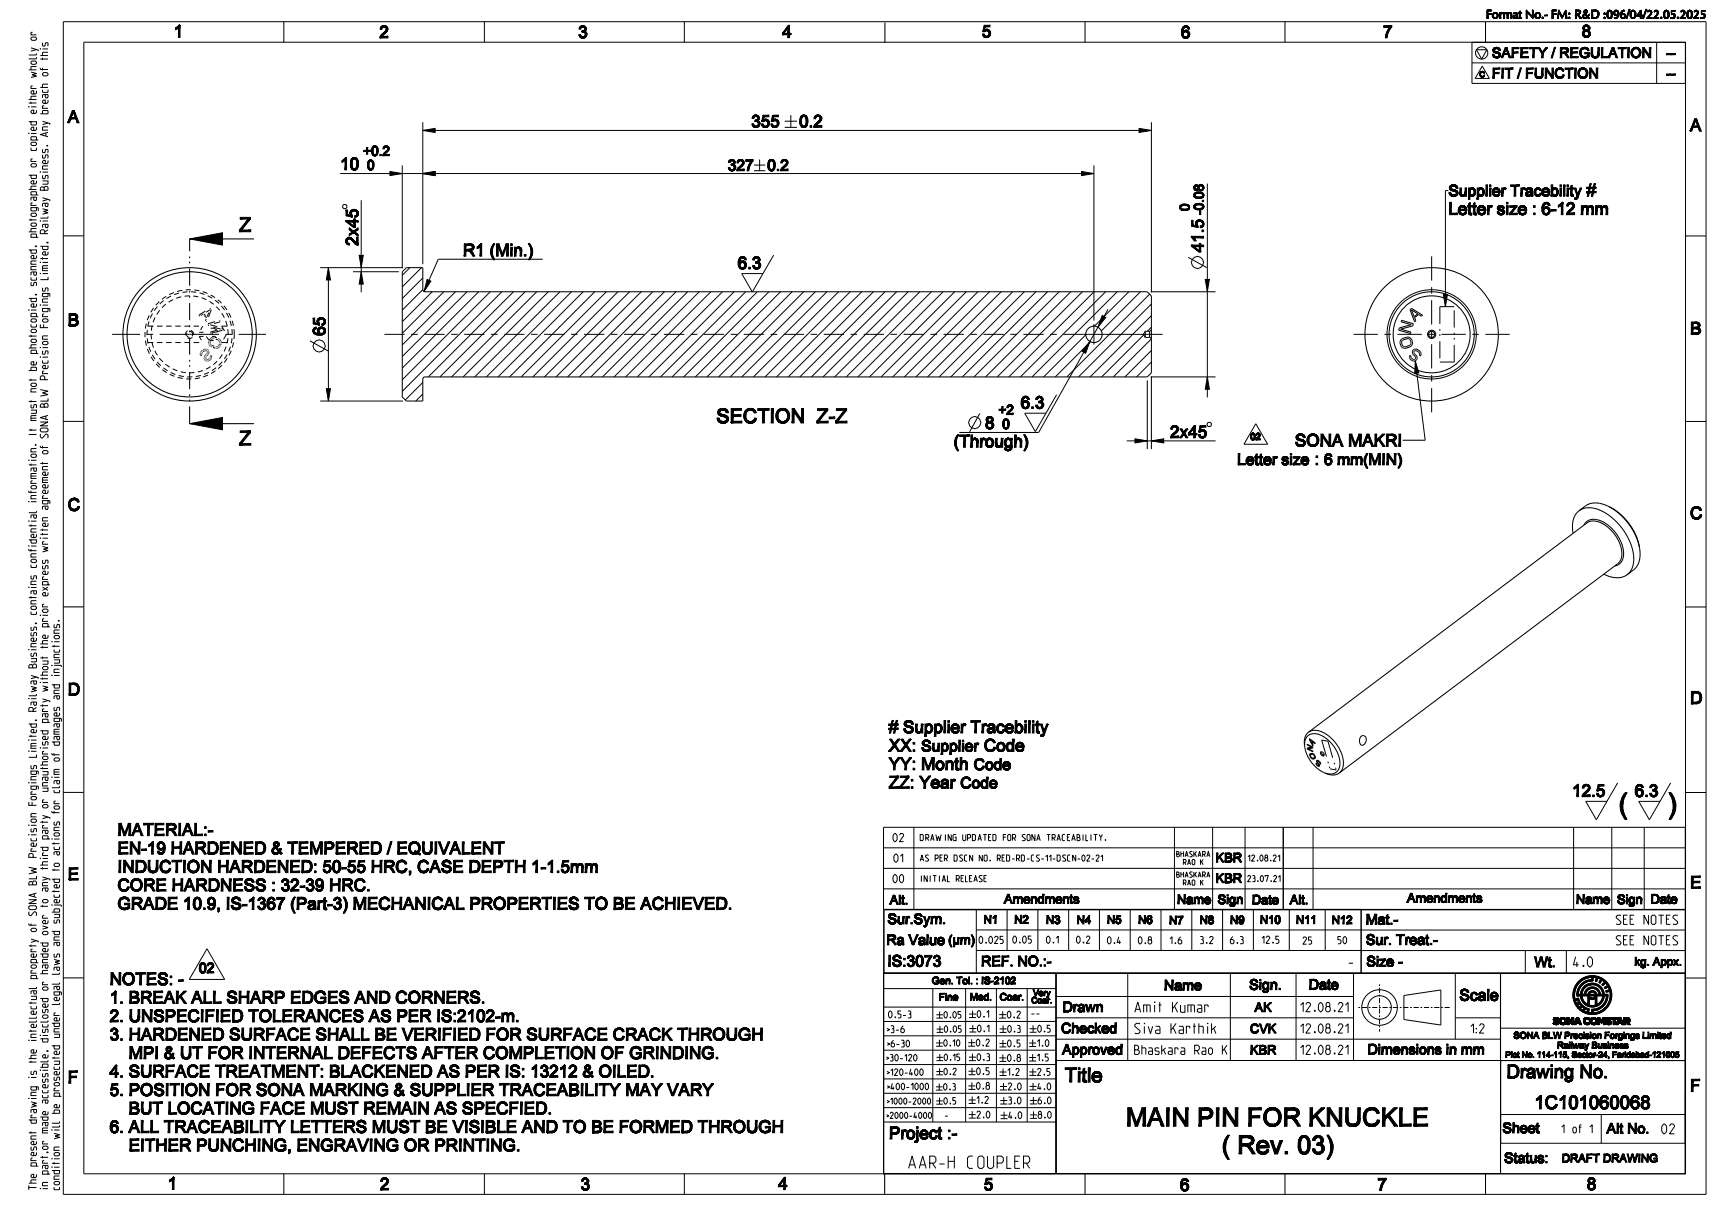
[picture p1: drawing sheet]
<svg xmlns="http://www.w3.org/2000/svg" width="420mm" height="297mm" viewBox="0 0 420 297" stroke-linecap="round" stroke-linejoin="round" font-family="sans-serif">
<defs><g id="words">
<text font-size="7" x="394.3" y="198.2">(</text>
<g font-size="6.3">
<text x="273.7" y="274.4">MAIN PIN FOR KNUCKLE</text>
<text x="292.6" y="281.1">( Rev. 03)</text>
</g>
<g font-size="4.9">
<text x="174.5" y="103.1">SECTION</text>
<text x="198.9" y="103.1">Z-Z</text>
<text x="256.6" y="263.6">Title</text>
</g>
<g font-size="4.5">
<text x="364.5" y="262.7">Drawing No.</text>
<text x="373.1" y="270.2">1C101060068</text>
</g>
<g font-size="4.2">
<text x="42.3" y="9.1">1</text>
<text x="92.4" y="9.2">2</text>
<text x="140.9" y="9.3">3</text>
<text x="190.6" y="9.2">4</text>
<text x="239.2" y="9.1">5</text>
<text x="287.7" y="9.3">6</text>
<text x="336.9" y="9.2">7</text>
<text x="385.3" y="9.1">8</text>
<text x="16.5" y="29.9">A</text>
<text x="194.7" y="31">0.2</text>
<text x="411.7" y="32">A</text>
<text x="82.9" y="41.4">10</text>
<text x="386.5" y="47.8">#</text>
<text x="352.8" y="52.3">Letter size : 6-12 mm</text>
<text x="112.8" y="62.4">R1 (Min.)</text>
<text x="179.7" y="65.5">6.3</text>
<text x="293.2" y="61.4" transform="rotate(-90 293.2 61.4)">41.5</text>
<text x="16.5" y="79.4">B</text>
<text x="79.3" y="81.8" transform="rotate(-90 79.3 81.8)">65</text>
<text x="411.7" y="81.5">B</text>
<text x="248.7" y="99.5">6.3</text>
<text x="239.9" y="104.5">8</text>
<text x="232.3" y="109">(Through)</text>
<text x="315.5" y="108.8">SONA MAKRI</text>
<text x="321.6" y="113.3">:6 mm(MIN)</text>
<text x="16.5" y="124.4">C</text>
<text x="411.7" y="126.5">C</text>
<text x="16.5" y="169.4">D</text>
<text x="411.7" y="171.5">D</text>
<text x="216.5" y="178.6"># Supplier Tracebility</text>
<text x="216.5" y="183.1">XX:SupplierCode</text>
<text x="216.5" y="187.6">YY: Month</text>
<text x="216.5" y="192.1">ZZ: Year</text>
<text x="383" y="194.1">12.5</text>
<text x="398.2" y="194.1">6.3</text>
<text x="28.6" y="203.6">MATERIAL:-</text>
<text x="28.6" y="208.1">EN-19 HARDENED &amp; TEMPERED / EQUIVALENT</text>
<text x="16.5" y="214.4">E</text>
<text x="28.6" y="212.6">INDUCTION HARDENED: 50-55 HRC, CASE DEPTH 1-1.5mm</text>
<text x="28.6" y="217.1">CORE HARDNESS : 32-39 HRC.</text>
<text x="28.6" y="221.6">GRADE 10.9, IS-1367 (Part-3) MECHANICAL PROPERTIES TO BE ACHIEVED.</text>
<text x="411.7" y="216.5">E</text>
<text x="26.7" y="240">NOTES: -</text>
<text x="26.7" y="244.5">1. BREAK ALL SHARP EDGES AND CORNERS.</text>
<text x="26.7" y="249">2. UNSPECIFIED TOLERANCES AS PER IS:2102-m.</text>
<text x="26.7" y="253.5">3. HARDENED SURFACE SHALL BE VERIFIED FOR SURFACE CRACK THROUGH</text>
<text x="36.8" y="258">MPI &amp; UT FOR INTERNAL DEFECTS AFTER COMPLETION OF GRINDING.</text>
<text x="16.5" y="263.9">F</text>
<text x="26.7" y="262.5">4. SURFACE TREATMENT: BLACKENED AS PER IS: 13212 &amp; OILED.</text>
<text x="26.7" y="267">5. POSITION FOR SONA MARKING &amp; SUPPLIER TRACEABILITY MAY VARY</text>
<text x="411.7" y="266">F</text>
<text x="26.7" y="276">6. ALL TRACEABILITY LETTERS MUST BE VISIBLE AND TO BE FORMED THROUGH</text>
<text x="36.8" y="271.5">BUT LOCATING FACE MUST REMAIN AS SPECFIED.</text>
<text x="36.8" y="280.5">EITHER PUNCHING, ENGRAVING OR PRINTING.</text>
<text x="216.6" y="277.5">Project :-</text>
<text x="40.8" y="289.8">1</text>
<text x="92.6" y="289.9">2</text>
<text x="141.5" y="290">3</text>
<text x="189.6" y="289.8">4</text>
<text x="239.7" y="290">5</text>
<text x="287.5" y="290.1">6</text>
<text x="335.6" y="290">7</text>
<text x="386.6" y="289.9">8</text>
</g>
<text font-size="3.9" x="221" y="284.7">AAR-H COUPLER</text>
<g font-size="3.8">
<text x="177.3" y="41.6">327</text>
<text x="186.9" y="41.6">0.2</text>
<text x="352.8" y="47.8">Supplier Tracebility</text>
<text x="301.4" y="113.3">Letter size</text>
<text x="237.2" y="187.6">Code</text>
<text x="233.9" y="192.1">Code</text>
<text x="216.2" y="235.5">IS:3073</text>
<text x="354.6" y="243.8">Scale</text>
</g>
<g font-size="3.5">
<text x="368" y="14.1">SAFETY / REGULATION</text>
<text x="405" y="14.1">--</text>
<text x="368" y="19.1">FIT / FUNCTION</text>
<text x="405" y="19.1">--</text>
<text x="216.2" y="225.1">Sur.Sym.</text>
<text x="332.7" y="225.2">Mat.-</text>
<text x="215.9" y="230.2">Ra Value</text>
<text x="332.8" y="230.2">Sur. Treat.-</text>
<text x="48.4" y="237.1">02</text>
<text x="239" y="235.4">REF. NO.:-</text>
<text x="332.9" y="235.5">Size -</text>
<text x="373.8" y="235.6">Wt.</text>
<text x="284" y="241.3">Name</text>
<text x="303.1" y="241.1">Sign.</text>
<text x="318.3" y="241.1">Date</text>
<text x="258.1" y="251.7">Checked</text>
<text x="258.6" y="246.5">Drawn</text>
<text x="257.9" y="256.9">Approved</text>
<text x="330.7" y="256.9">Dimensions in mm</text>
<text x="365.3" y="276">Sheet</text>
<text x="389.3" y="276.1">Alt No. 02</text>
<text x="364.5" y="283.3">Status:</text>
</g>
<g font-size="3.3">
<text x="89.5" y="37.9">+0.2</text>
<text x="293.2" y="51.3" transform="rotate(-90 293.2 51.3)">-0.08</text>
<text x="243.7" y="101">+2</text>
<text x="245.2" y="104.5">0</text>
<text x="328.4" y="235.6">-</text>
<text x="382.8" y="235.6">4.0</text>
<text x="276" y="246.6">Amit Kumar</text>
<text x="276" y="251.8">Siva Karthik</text>
</g>
<g font-size="3.1">
<text x="295.8" y="210.1">KBR</text>
<text x="295.8" y="215.1">KBR</text>
<text x="216.8" y="220.3">Alt.</text>
<text x="244.6" y="220.1">Amendments</text>
<text x="286.7" y="220.2">Name</text>
<text x="296.6" y="220.2">Sign</text>
<text x="305" y="220.3">Date</text>
<text x="314.2" y="220.3">Alt.</text>
<text x="342.8" y="219.9">Amendments</text>
<text x="383.9" y="220.2">Name</text>
<text x="393.9" y="220.2">Sign</text>
<text x="402.1" y="220.1">Date</text>
<text x="231" y="230.1">(µm)</text>
<text x="304.9" y="251.7">CVK</text>
<text x="305.9" y="246.5">AK</text>
<text x="304.9" y="256.9">KBR</text>
</g>
<g font-size="2.9">
<text x="355.4" y="4.5">Format No.- FM: R&amp;D :096/04/22.05.2025</text>
<text x="393.5" y="225.2">SEE NOTES</text>
<text x="393.5" y="230.2">SEE NOTES</text>
<text x="315.7" y="246.5">12.08.21</text>
<text x="315.7" y="251.7">12.08.21</text>
<text x="357.4" y="251.7">1:2</text>
<text x="276" y="256.9">Bhaskara Rao K</text>
<text x="315.7" y="256.9">12.08.21</text>
</g>
<g font-size="2.8">
<text x="239.6" y="225">N1</text>
<text x="247.1" y="225">N2</text>
<text x="254.8" y="225.1">N3</text>
<text x="262.3" y="225.1">N4</text>
<text x="269.7" y="225">N5</text>
<text x="277.3" y="225.1">N6</text>
<text x="284.8" y="225.2">N7</text>
<text x="292.2" y="225.1">N8</text>
<text x="299.6" y="225.1">N9</text>
<text x="306.9" y="225">N10</text>
<text x="315.7" y="225.1">N11</text>
<text x="324.4" y="225.1">N12</text>
<text x="398.2" y="235.2">kg. Appx.</text>
<text x="380.5" y="283.2">DRAFT DRAWING</text>
</g>
<g font-size="2.6">
<text x="217.4" y="205.1">02</text>
<text x="217.4" y="210.1">01</text>
<text x="217.4" y="215.1">00</text>
<text x="380" y="276">1 of 1</text>
</g>
<g font-size="2.4">
<text x="8.9" y="86.1" transform="rotate(-90 8.9 86.1)">photocopied, scanned, photographed or copied either wholly o</text>
<text x="11.7" y="92.5" transform="rotate(-90 11.7 92.5)">Precision Forgings Limited, Railway Business. Any breach of this</text>
<text x="8.9" y="184.5" transform="rotate(-90 8.9 184.5)">Limited, Railway Business, contains confidential information. It must not be</text>
<text x="11.7" y="192.8" transform="rotate(-90 11.7 192.8)">unauthorised party without the prior express written agreement of SONA BLW</text>
<text x="14.5" y="193.1" transform="rotate(-90 14.5 193.1)">claim of damages and injunctions.</text>
<text x="223.4" y="239.8">Gen. Tol. : IS-2102</text>
<text x="228.2" y="243.8">Fine</text>
<text x="236" y="243.7">Med.</text>
<text x="242.9" y="243.7">Coar.</text>
<text x="8.9" y="290.2" transform="rotate(-90 8.9 290.2)">The present drawing is the intellectual property of SONA BLW Precision Forgings</text>
<text x="11.7" y="290.2" transform="rotate(-90 11.7 290.2)">in part,or made accessible, disclosed or handed over to any third party or</text>
<text x="14.5" y="290.2" transform="rotate(-90 14.5 290.2)">condition will be prosecuted under legal laws and subjected to actions for</text>
</g>
<g font-size="2.3">
<text x="304.6" y="107.2">02</text>
<text x="238.1" y="229.9">0.025</text>
<text x="246.4" y="229.8">0.05</text>
<text x="254.6" y="229.8">0.1</text>
<text x="262.1" y="229.8">0.2</text>
<text x="269.6" y="230">0.4</text>
<text x="277.2" y="230">0.8</text>
<text x="284.7" y="230">1.6</text>
<text x="292.2" y="229.9">3.2</text>
<text x="299.5" y="229.9">6.3</text>
<text x="307" y="229.9">12.5</text>
<text x="317.4" y="230">25</text>
<text x="325.9" y="229.9">50</text>
</g>
<g font-size="2.2">
<text x="215.7" y="251.6">&gt;3-6</text>
<text x="216.1" y="248">0.5-3</text>
<text x="250.9" y="247.7">--</text>
<text x="364.6" y="253.1">SONA BLW Precision Forgings Limited</text>
<text x="377.4" y="255.5">Railway Business</text>
</g>
<g font-size="2.1">
<text x="250.7" y="244.4">Coar.</text>
<text x="251.3" y="242.6">Very</text>
<text x="215.7" y="255.1">&gt;6-30</text>
<text x="215.4" y="258.5">&gt;30-120</text>
<text x="215.6" y="262">&gt;120-400</text>
<text x="215.6" y="265.5">&gt;400-1000</text>
<text x="230" y="272.5">-</text>
</g>
<g font-size="2">
<text x="223.9" y="204.8">DRAWING UPDATED FOR SONA TRACEABILITY.</text>
<text x="223.9" y="209.8">AS PER DSCN NO. RED-RD-CS-11-DSCN-02-21</text>
<text x="303.3" y="209.8">12.08.21</text>
<text x="223.9" y="214.8">INITIAL RELEASE</text>
<text x="303.3" y="214.8">23.07.21</text>
<text x="360.8" y="257.7">Plot No. 114-115, Sector-24, Faridabad-121005</text>
<text x="215.6" y="269">&gt;1000-2000</text>
<text x="215.7" y="272.5">&gt;2000-4000</text>
</g>
<text font-size="1.9" x="360.4" y="18.8">C</text>
<g font-size="1.7">
<text x="286.7" y="208.7">BHASKARA</text>
<text x="286.7" y="213.7">BHASKARA</text>
<text x="288.2" y="210.7">RAO K</text>
<text x="288.2" y="215.7">RAO K</text>
</g>
</g></defs>
<g fill="#000">
<path d="M363.6 13.2l.3 .1zM363.6 13.4h.4zM363.7 13.5l.3 .1zM363.7 13.6h.4zM363.7 12.1h.4zM363.7 12.2l.3 .1zM363.7 12.3h.4zM363.7 12.1l.4-.1zM363.7 12.4h.4zM363.7 16.6h1.7l-1.3 .3zM364.1 17.9v1.2h-.4zM363.7 12.5h.5z"/>
<path d="M363.7 13.7h.5zM363.8 12l.4-.1zM363.8 12.5h.6zM363.8 11.9h.5zM363.8 13.8h.7zM363.8 12.6h.8zM363.9 11.8h1.4zM363.9 12.7h1zM363.9 13.9l1.5-.1zM363.9 11.7h1.3zM363.6 13.2l.3 .1-.3 .1zM364 12.7h1.1z"/>
<path d="M363.7 13.5h.3zM363.6 13.4h.4l-.3 .1zM364 14l1.3-.1zM364 11.7h1.2zM363.7 12.2l.3-.1zM363.7 12.1h.3zM364.1 12.8h1.1zM364.1 16.9l1.3-.3v.3zM364.1 17.9l1.1-.3v.3zM364.1 17.6h1.1l-1.1 .3zM364.1 17.6l-.4 1.5zM363.7 12.5l.4-.1z"/>
<path d="M363.7 13.7h.4zM364.1 14h1.1zM364.1 11.6h1zM363.8 12h.3zM363.8 12.5h.4zM363.8 13.8l.5-.1zM364.2 11.6h.7zM363.8 11.9h.4zM363.8 12.5h.5zM363.8 13.8h.6zM364.3 11.6h.5zM363.8 12.6h.6z"/>
<path d="M364.2 14.1l.9-.1zM364.2 12.9l1-.1zM364.4 12.9h.9zM363.8 12.6h.7zM364.4 11.6h.3zM363.8 11.9h.6zM364.5 14.1h.4zM364.5 12.9h.9zM363.9 13.9l.8-.1zM363.8 11.9l.8-.1zM363.9 11.8h.7zM363.9 12.7l.9-.1z"/>
<path d="M364.3 11.6h.4zM364.6 11.8h.7zM363.9 13.9l.9-.1zM364.5 14.1h.3zM364.7 13l.7-.1zM364.8 13h.7zM364.8 13.8h.6zM364.2 11.6h.6zM364.7 11.9l.6-.1zM364.8 11.9h.6zM364.4 14.1l.7-.1zM364.9 14.1l.2-.1z"/>
<path d="M364.4 14.1h.5zM364.1 11.6h.8zM364.9 13h.6zM365 13.8l.5-.1zM364.9 11.9h.5zM365 12h.4zM365 13.7h.5zM365 13.1l.5-.1zM364 11.7l1.1-.1zM365.1 12l.4 .1zM365.1 13.1h.4zM365.1 12.1l.4 .1z"/>
<path d="M365.1 13.1l.4 .1zM365.1 13.6h.4zM364.1 14h1zM365.2 12.2l.3 .1zM365.2 13.2l.4 .1zM365.2 13.3l.4 .1zM365.2 13.5h.4zM364 14h1.2zM365.2 13.4h.4zM363.9 13.9h1.4zM364.9 13.8h.5zM365.1 13.7h.4z"/>
<path d="M365.2 13.5l.3 .1h-.3zM365.2 13.4l.4 .1zM366.4 13.3l-.3 .8h-.3zM366.5 13h.8l-.9 .3zM366.5 13l-.7 1.1zM366.7 11.6h.4l-.2 .2zM366.7 12.3l-.9 1.8zM366.8 12.1l-1 2zM366.9 11.8l-1.1 2.3zM366.7 11.6l.2 .2-1.1 2.3zM367.1 11.6l-.2 .3zM367.1 11.6l-.1 .5z"/>
<path d="M367.1 11.6l-.1 .6zM367.1 11.6v.8zM367.1 11.6l.2 1.4-.2-.6zM366.4 13.3l.9-.3 .1 .3zM367.1 11.6l.3 1.7zM366.6 16.9l2-.3zM367.1 11.6l.6 2.5zM367.1 11.6l1 2.5h-.4zM366.6 16.6h2l-2 .3zM89.6 39.8l.3-.1zM89.6 39.7l.3-.1zM89.6 39.5h.4z"/>
<path d="M89.7 39.4l.3-.1zM89.7 39.3h.4zM89.5 40l.4-.2zM89.6 39.8h.3l-.4 .2zM89.9 39.1l.9 .1zM89.6 39.7h.3l-.3 .1zM89.6 39.7l.3-.2zM89.6 39.5h.3l-.3 .2zM89.6 39.5l.4-.1zM89.7 39.4h.3zM89.7 39.3h.3zM89.7 39.3h.5z"/>
<path d="M89.8 39.2h1zM90.3 39.2h.5zM89.7 39.3l.6-.1zM89.8 39.2h.5l-.6 .1zM90.4 39.3l.4-.1zM90.5 39.3h.4zM90.6 39.4h.3zM90.6 39.4h.4zM90.7 39.5l.3-.1zM90.7 39.6h.3zM90.8 39.7l.3 .1zM90.8 39.8l.3 .1z"/>
<path d="M90.8 39.9h.3v.2zM103 31.8l3-.5v1zM183.2 30.2h.4v.1zM183.2 28.8l.4-.1zM183.2 30.4l.5 .1zM183.3 28.7l.4-.1zM183.3 30.6h.5zM183.3 28.5h.5zM183.4 30.7h.5zM183.4 28.4l.7-.1zM183.5 30.9l1.4-.1-.2 .1zM183.5 28.3h1.2z"/>
<path d="M183.2 30.2l.4 .1-.4 .1zM183.3 28.7h.3l-.4 .1zM183.6 31l1.1-.1zM183.7 28.2h1zM183.3 30.6h.4zM183.2 30.4l.5 .1-.4 .1zM183.3 28.7l.4-.2zM183.3 28.5h.4l-.4 .2zM183.8 28.1h.7zM183.3 30.6h.5l-.4 .1zM183.3 28.5l.6-.1zM183.9 28.1h.3z"/>
<path d="M183.5 30.9l.6-.1zM183.4 30.7h.5l-.4 .2zM183.8 31h.7zM183.9 31.1l.6-.1zM183.3 28.5l.7-.1zM183.4 28.4h.6l-.7 .1zM184 29.3l.8-.1zM184 29.3h.7l-.8 .3zM184 29.3l-.1 .3zM184.1 28.3h.7zM184.1 29.3l.7-.1zM183.5 30.9l.8-.1z"/>
<path d="M184.1 29.6h.8zM183.8 28.1h.5zM183.8 28.1h.4zM184.3 30.8l.7-.1zM183.5 30.9l1.4-.1zM184.2 29.6h.7zM184.2 28.4l.6-.1zM184.3 29.2h.6zM183.9 31.1h.4zM184.3 28.4l.5-.1zM184.4 28.4h.5zM184.3 29.6h.6z"/>
<path d="M184.4 29.6l.6 .1zM184.4 29.2l.5-.1zM183.7 28.2l.9-.1zM183.7 28.2l.8-.1zM184.5 28.5h.4zM184.5 30.7l.6-.2zM184.5 30.7l.6-.2-.1 .2zM184.5 28.5l.4 .1zM183.6 31h.9zM184.6 29h.3zM183.9 29.6l.8-.1zM184.6 28.6h.3z"/>
<path d="M184.6 28.7h.4zM184.6 28.9h.4zM184.5 29.7h.5zM184.6 29.7l.5 .1zM184.6 28.8h.4zM183.5 28.3l1.2-.1zM183.9 29.6l.8-.2zM184.7 29.8l.4 .1zM184.7 30.4l.4-.1-.4 .2zM184.7 30.5l.4-.2v.2zM184.1 29.6l.7-.1zM183.5 30.9h1.2z"/>
<path d="M184.7 29.9h.4v.1zM183.4 28.4l1.3-.1zM183.5 28.3h1.2l-1.3 .1zM183.9 29.6l.8-.3zM184.7 30h.4v.1zM184.8 30.2l.3-.1zM184.7 30.3l.4-.2v.2zM184.2 29.3l.6-.1zM184.6 29l.3 .1zM184.6 28.9l.3 .1zM184.4 30.7h.6zM184.6 28.9l.4-.1z"/>
<path d="M184.7 30.5h.4zM184.7 29.9l.4 .1zM184.7 30.3h.4zM184.7 30l.4 .1-.3 .1zM185.5 30.2h.4v.1zM185.5 30.4l.5 .1zM185.6 29.6h.4zM185.6 30.6h.5zM185.7 30.7h.5zM185.8 30.9l1.3-.1zM185.9 28.1h1.4l-1.2 .4zM185.5 30.2l.4 .1-.4 .1z"/>
<path d="M185.9 31l1.1-.1zM185.6 30.6h.4zM185.5 30.4l.5 .1-.4 .1zM186 29.3l1-.1 .2 .1zM186 29.3h1.2zM186 29.3l.5 .1zM185.6 29.6l.4-.3 .3 .1zM185.6 30.6h.5l-.4 .1zM186.1 29.2h.9zM186.1 28.5l1.2-.4v.4zM185.6 29.6l.5-.1zM186.1 28.5l-.1 .8-.4 .3z"/>
<path d="M185.9 28.1l.2 .4-.5 1.1zM185.6 29.6l.6-.2zM185.8 30.9l.5-.1zM185.7 30.7h.5l-.4 .2zM186.3 29.1h.6zM186.3 31.1l.4-.1zM186.3 29.4h.2zM185.6 29.6l.7-.2zM185.8 30.9l.7-.1zM186.4 29.1h.3zM185.8 30.9l.8-.1zM186.3 31.1h.3z"/>
<path d="M186.5 29.4l.7-.1zM186.6 30.8l.6-.1zM186.1 31h.8zM186.7 31h.2zM186.1 31h.6zM186.7 30.7l.6-.1zM186.7 30.7l.6-.1-.1 .1zM186.3 29.1h.4zM186.6 29.4l.6-.1zM186.7 29.4l.5-.1 .1 .2zM186.8 30.7l.5-.1zM185.9 31h1z"/>
<path d="M186.1 29.2l.8-.1zM186.8 29.5h.5zM186.9 29.6l.4-.1 .1 .1zM187 30.5l.4-.1-.1 .2zM186 29.3l1-.1zM187 29.7l.4-.1zM187 29.8l.4-.2v.2zM187 30.3l.4-.1v.2zM187.1 29.9l.3-.1 .1 .2zM187.1 30.1l.4-.1-.4 .2zM187.1 30.2l.4-.2-.1 .2zM185.9 31l1.2-.1z"/>
<path d="M185.8 30.9h1.3zM186.7 29.4l.6 .1zM187 30.5l.3 .1h-.4zM186.9 29.6h.5zM187 30.3l.4 .1-.4 .1zM187 29.8h.4l-.3 .1zM187.1 30.2h.3l-.4 .1zM187.1 29.9l.4 .1-.4 .1zM187.8 30.2h.4v.1zM187.9 30.4l.4 .1zM187.9 29.6h.4zM187.9 30.6h.5z"/>
<path d="M188 30.7h.5zM188.1 30.9l1.4-.1zM188.2 28.1h1.4l-1.1 .4zM187.8 30.2l.4 .1-.3 .1zM188.3 31l1-.1zM187.9 30.6h.4zM187.9 30.4l.4 .1-.4 .1zM188.3 29.3l1-.1 .2 .1zM188.3 29.3h1.2zM188.3 29.3l.5 .1zM187.9 29.6l.4-.3 .3 .1zM187.9 30.6h.5l-.4 .1z"/>
<path d="M188.4 29.2h.9zM188.5 28.5l1.1-.4v.4zM187.9 29.6l.6-.1zM188.5 28.5l-.2 .8-.4 .3zM188.2 28.1l.3 .4-.6 1.1zM187.9 29.6l.6-.2zM188.1 30.9l.6-.1zM188 30.7h.5l-.4 .2zM188.6 29.1h.6zM188.6 31.1l.4-.1zM188.6 29.4h.2zM187.9 29.6l.7-.2z"/>
<path d="M188.1 30.9l.7-.1zM188.7 29.1h.3zM188.1 30.9l.8-.1zM188.6 31.1h.3zM188.8 29.4l.7-.1zM188.9 30.8l.6-.1zM188.4 31h.8zM189 31h.2zM188.4 31h.6zM189 30.7l.6-.1zM189 30.7l.6-.1-.1 .1zM188.6 29.1h.4z"/>
<path d="M188.9 29.4l.6-.1zM189 29.4l.5-.1 .1 .2zM189.1 30.7l.5-.1zM188.3 31h.9zM188.4 29.2l.8-.1zM189.1 29.5h.5zM189.2 29.6l.4-.1 .1 .1zM189.3 30.5l.4-.1-.1 .2zM188.3 29.3l1-.1zM189.3 29.7l.4-.1zM189.3 29.8l.4-.2v.2zM189.3 30.3l.4-.1v.2z"/>
<path d="M189.4 29.9l.3-.1 .1 .2zM189.4 30.1l.4-.1-.4 .2zM189.4 30.2l.4-.2-.1 .2zM188.3 31l1.1-.1zM188.1 30.9h1.3zM189 29.4l.6 .1zM189.3 30.5l.3 .1h-.4zM189.2 29.6h.5zM189.3 30.3l.4 .1-.4 .1zM189.3 29.8h.4l-.3 .1zM189.4 30.2h.3l-.4 .1zM189.4 29.9l.4 .1-.4 .1z"/>
<path d="M277.5 31.3l3 .5-3 .5zM46.2 58.2l8-1.5v3zM58.3 56l.7-.2-.2 .2zM58.3 56h.5l-.5 .5zM60.1 53.8l-1.1 2-.7 .2zM60.3 53.6l.7-.2-.9 .4zM60.1 53.8l.9-.4-2 2.4zM60.5 53.4l.5-.4v.4zM60.5 53.4h.5l-.7 .2zM84.3 53.7l.6 .4 1.3 1.3zM84.3 53.7l1.9 1.7-1.9-1.4zM84.3 58.5v.4z"/>
<path d="M84.3 58.5v.6zM84.3 51.2l.4 1.1-.4 .3zM84.3 58.4v.7zM84.3 58.4l.1 .9zM84.4 58.2v1.1zM84.4 58.2l.1 1.2zM84.5 58.1v1.3zM84.5 58.1l.1 1.4zM84.5 58.1l.1 1.4-.1-.1zM84.6 58.7v.8zM84.5 58.1l.1 .6zM84.6 58.9v.6z"/>
<path d="M84.5 58.1l.1 .5zM84.5 58.1l.1-.1v.5zM84.6 59l.2 .6zM84.6 59l.2 .6-.2-.1zM84.6 58v.5zM84.3 51.2h.4v1.1zM84.7 52.3l.8 .2 .3 .4zM84.3 52.6l.4-.3 1.1 .6zM84.7 59.1l.1 .5zM84.6 58l.1 .4zM84.6 58l.2-.1-.1 .4zM84.8 57.9l-.1 .4z"/>
<path d="M84.7 59.2l.1 .4zM84.8 59.2l.1 .5zM84.8 59.2l.1 .5-.1-.1zM84.8 57.9v.4zM84.8 57.9l.1-.1v.4zM84.9 57.8v.4zM84.9 59.3v.4zM85 59.3l.1 .4h-.2zM85.1 55.5l.5 .9-.5-.4zM85.1 57l.5-.3h.5zM85.1 57l1-.3-1 .8zM84.9 57.8l.2 .4z"/>
<path d="M84.9 57.8h.2v.4zM85.1 57.8l.1 .4zM85 59.3h.2l-.1 .4zM85.1 57.8h.2l-.1 .4zM85.3 57.8v.4zM85.3 51.7v.4zM85.3 51.7v.5zM85.3 51.6v.6zM85.3 51.6l.1 .7zM85.4 51.4v.9zM85.3 57.8l.1 .5zM85.3 57.8l.1 .1v.4z"/>
<path d="M85.4 51.4l.1 1.1zM85.4 57.9l.1 .5zM85.5 51.3v1.2l-.1-1.1zM85.5 51.3v1.2zM85.6 52l-.1 .5zM85.6 52.2l.2 .7-.3-.4zM85.5 57.9l.1 .5zM85.6 56.7h.5zM85.6 58v.5zM85.6 52v.2zM85.5 51.3l.1 .7zM85.6 52.2l.2 .7z"/>
<path d="M85.5 51.3l.1 .6zM85.5 51.3l.2-.1v.5zM85.7 52.3l.1 .6zM85.7 51.2v.5zM85.6 58l.1 .5zM85.7 58.1l.1 .5zM85.1 55.5l.6 .9zM85.7 56.6l.4 .1zM85.7 51.2l.2-.1-.1 .5zM85.8 58.1l.1 .6zM85.8 52.4v.5zM85.1 55.5l.8 1z"/>
<path d="M85.9 51.1l-.1 .5zM85.9 58.2v.6zM85.9 51.1v.4zM85.9 51.1l.1-.1v.4zM86 51l.1 .4h-.1zM85.9 58.2l.1 .7zM86 58.3l.1 .7zM85.1 55.5l1 1.2zM85.1 55.5l1 .8v.4zM86.1 56.3l1.2 1.2zM86.1 56.3l1.2 1.2-1.2-.8zM86 51h.2l-.1 .4z"/>
<path d="M86.2 58.5l.1 .7zM84.9 54.1l1.3 1v.3zM84.3 53.7l1.9 .4h-1.3zM84.3 53.7h1.9v.4zM86.2 53.7l.3 1.7zM86.2 54.1l.3 1.3-.3-.3zM86.2 55.1l.3 .3h-.3zM86.2 51l.1 .4h-.2zM86.2 58.5l.1 .2v.5zM86.3 58.7l.1 .6zM86.2 51l.2 .4h-.1zM86.2 51h.2v.4z"/>
<path d="M86.4 51l.2 .4zM86.4 52.6l.2-.1-.1 .4zM86.5 58.8v.6zM86.2 53.3l.3 .4v.4zM86.2 53.3h.3v.4zM86.5 53.7l.8 .4h-.8zM86.5 58.9l.1 .6zM86.4 51l.2 .1v.3zM86.6 52.5l.1 .4h-.2zM86.1 56.3l.5 .1-.1 .1zM86.6 51.1l.1 .4zM86.6 59l.2 .6z"/>
<path d="M86.6 59l.2 .6-.2-.1zM86.6 52.5l.1 .4zM86.7 52.5l.1 .4zM86.7 52.5l.1 .4h-.1zM86.6 51.1h.2l-.1 .4zM86.8 51.1v.5zM86.7 59.1l.1 .5zM86.8 59.2l.2 .5zM86.8 59.2l.2 .5-.2-.1zM86.9 52.4l-.1 .5zM86.9 52.3v.5zM86.9 52.4v.4l-.1 .1z"/>
<path d="M86.9 57.8l.1 1.9zM86.8 51.1l.1 .6zM86.8 51.1l.1 .7zM86.8 51.1l.1 .2v.5zM87 52.2l-.1 .6zM86.9 51.3l.1 .6zM87 52.1l.1 .6zM87 52.2l.1 .5-.2 .1zM87 51.3l.1 1.4zM87 51.9l.1 .8zM87 52l.1 .7zM87.1 51.4l.1 1.1z"/>
<path d="M87.1 51.4v1.3zM86.9 57.8l.2 1.9zM87.2 51.5v1zM87.2 51.6v.9zM86.5 56.5l.8 .6v.4zM86.1 56.3l1.2-.3-.7 .4zM86.1 56.3l1.2-.8v.5zM86.5 53.7h.8v.4zM87.2 51.6l.1 .8zM87.2 51.6l.1 .2zM87.3 51.8v.6zM86.9 57.8l.4 1.9h-.2z"/>
<path d="M86.9 57.8h.4v1.9zM87.3 51.8v.4zM87.3 51.9v.3zM89.5 40l.3-.1zM89.5 40.2l.3-.1v.1zM89.5 40.4l.3 .1zM89.5 40.5l.4 .1zM89.6 40.7l.3-.1zM89.6 40.8h.3zM89.6 40.9h.3zM89.7 41l.3 .1zM89.7 41.1h.4z"/>
<path d="M89.5 40l.3 .1-.3 .1zM89.5 40.4l.3-.2v.2zM89.5 40.2h.3l-.3 .2zM89.5 40.4l.3 .1h-.3zM89.6 40.7h.3l-.3 .1zM89.8 41.2h1zM89.9 41.3l.9-.1zM89.6 40.9l.3-.1zM89.7 41h.3zM89.9 41.3h.8zM90 41.4l.6-.1zM90.1 41.4l.5-.1z"/>
<path d="M89.8 41.2h.4zM89.8 41.2h.5zM90.1 41.4h.4zM90.2 41.4h.3zM89.8 41.2h.6zM90.4 41.2l.5-.1zM90.2 41.4h.2zM90.6 41.1l.3-.1zM90.7 40.9h.3zM90.6 41l.4-.1zM89.9 41.3h.7zM90.7 40.8l.3-.1z"/>
<path d="M90.7 40.9l.3-.2zM90.8 40.6h.3zM90.8 40.7l.3-.1-.1 .1zM90.8 40.4l.3-.2v.2zM90.8 40.5l.3-.1v.2zM90.8 40.1h.3l-.3 .1zM90.8 40.2l.3-.1v.1zM90.5 41.1h.4zM90.6 41h.3zM90.8 40.7h.2zM90.8 40.5l.3 .1h-.3zM90.8 39.9l.3 .2z"/>
<path d="M90.8 40.4h.3l-.3 .1zM90.8 40.2h.3l-.3 .2zM95 41.8l3 .5-3 .5zM103 42.3l3-.5v1zM263.5 41.8l3 .5-3 .5zM287.4 50.4v.2zM287.4 50.4v.4zM287.4 50.3v.5zM287.4 50.3l.1 .6zM287.5 50.2v.7zM287.5 50.1v.9zM287.5 50.2v.8z"/>
<path d="M287.6 50l-.1 1zM287.6 50v1zM287.6 50v.5zM287.6 50.5l.1 .6zM287.6 50.6l.1 .5zM287.6 50v.4zM287.6 50l.1 .3zM287.7 50v.3zM287.7 50.7v.4zM287.7 50.8l.1 .4zM287.7 50l.1 .3zM287.8 49.9v.4z"/>
<path d="M287.8 50.8l.1 .4zM287.8 49.9v.3zM287.9 50.9v.3zM287.9 50.9l.2 .4zM287.8 49.9l.1 .2zM287.9 49.8v.3zM287.9 49.8l.1 .3zM288 49.8v.3zM288 50.9l.1 .4zM288.1 51l.1 .3h-.1zM288 49.8h.2l-.1 .3zM288.2 49.8v.3z"/>
<path d="M288.1 51l.1 .3zM288.2 49.8h.1l-.1 .3zM288.2 51l.2 .3zM288.2 51l.2 .3h-.2zM288.3 49.8l-.1 .3zM288.3 49.8h.1l-.1 .3zM288.3 51l.1 .3zM288.4 49.8l-.1 .3zM288.5 51l.1 .3h-.2zM288.5 51h.1v.3zM288.4 49.8l.2 .2-.1 .1zM288.4 49.8l.2-.1v.3z"/>
<path d="M288.6 49.7l.1 .4-.1-.1zM288.6 51h.1l.1 .3zM288.6 51l.2 .3h-.2zM288.6 49.7l.2 .1-.1 .3zM288.7 51h.2l-.1 .3zM288.8 49.8l.1 .3zM288.9 51v.3h-.1zM288.8 49.8h.2l-.1 .3zM288.9 51h.1l-.1 .3zM289 49.8v.3h-.1zM289 51l-.1 .3zM289 51v.3z"/>
<path d="M289 49.8l.1 .3zM289 49.8h.1v.3zM289.1 51l.1 .2-.2 .1zM289.1 49.8l.1 .3zM289.1 51l.1 .2zM289.1 49.8l.2 .3zM289.3 49.8v.4zM289.3 49.8l.1 .4zM289.4 49.9l.1 .4zM289.5 49.9v.4zM289.5 49.9l.1 .5zM289.6 50v1.1z"/>
<path d="M289.6 50v1zM289.6 50l.1 1zM289.7 50.1v.9zM289.7 50.1v.8zM289.7 50.2v.7zM289.7 50.2l.1 .6zM289.8 50.3v.5zM289.8 50.3v.4zM289.8 50.3v.3zM80 65.2l.5 3h-1zM87.5 62.2h1l-.5 3zM88 66.2l.5 3h-1z"/>
<path d="M104 68.1l1 .4-1.7 2.5zM268.5 76.9l.9 .5-1.9 2.3zM293.6 68.1h1l-.5 3zM351.6 71.7h1l-.5 3zM79.5 94.7h1l-.5 3zM265.5 83.2l-1 2.9-.9-.5zM294.1 91.8l.5 3h-1zM344.8 87.9l.9 3-1 .1zM46.2 103.2l8-1.5v3zM58.3 108.1l.7-.3-.2 .3zM58.3 108.1h.5l-.5 .4zM60.1 105.8l-1.1 2-.7 .3z"/>
<path d="M60.3 105.6l.7-.2-.9 .4zM60.1 105.8l.9-.4-2 2.4zM60.5 105.4l.5-.4v.4zM60.5 105.4h.5l-.7 .2zM244.3 103.1l.3-.1zM244.3 103.3l.3-.2v.2zM244.3 103.5l.3 .1zM244.3 103.6l.3 .1zM244.3 102.9l.3-.1zM244.3 103.7h.3zM244.3 102.7h.4zM244.4 103.9h.3z"/>
<path d="M244.3 103.1h.3l-.3 .2zM244.3 103.5l.3-.2v.1zM244.3 103.3h.3l-.3 .2zM244.3 103.5l.3 .1h-.3zM244.3 103.1l.3-.2zM244.3 102.9h.3l-.3 .2zM244.3 103.7l.3 .1-.2 .1zM244.3 102.7l.3 .1-.3 .1zM244.3 102.7l.4-.1zM244.4 102.6h.3l-.4 .1zM276.5 106.9l3 .5-3 .5zM280.5 107.4l3-.5v1z"/>
<path d="M285.2 106.4l1.9-.1zM285.2 106.5l1.9-.2-1.9 .4zM285.2 106.7l1.9-.4v.4zM285.2 104.5l.4-.1v.2zM285.3 104.4l.3-.1zM285.3 106.2l.5-.1zM285.3 104.2h.5zM285.4 104h.7zM285.4 106h.6zM285.5 103.9h1.4zM285.5 105.9h.6zM285.3 104.4h.3l-.4 .1z"/>
<path d="M285.6 105.8l.7-.1zM285.7 103.8h1zM285.3 104.4l.4-.2zM285.3 104.2h.4l-.4 .2zM285.2 106.4l.5-.2zM285.3 106.2h.4l-.5 .2zM285.8 105.7l.6-.1-.1 .1zM285.8 103.7h.8zM285.3 104.2l.5-.1zM285.9 105.6l.7-.2zM285.3 106.2l.6-.2zM285.4 106h.5l-.6 .2z"/>
<path d="M285.3 104.2l.6-.2zM285.4 104h.5l-.6 .2zM286 103.7h.4zM286 105.4l.7-.1zM285.4 104h.8zM286.2 105.3l.6-.1zM286.2 104l.7-.1zM286.3 105.2l.6-.1zM285.8 103.7h.6zM286.4 105.1l.5-.1zM286.3 104l.6-.1zM286.4 104l.5-.1 .1 .1z"/>
<path d="M285.8 105.7l.6-.1zM286.5 105l.5-.1zM285.7 103.8l.9-.1zM286.6 104.9l.4-.1zM286.5 104.1l.5-.1zM286.6 104.1l.4-.1 .1 .2zM286.7 104.7h.4l-.5 .1zM286.6 104.8l.5-.1-.1 .1zM286.7 104.2h.4zM286.7 104.3l.4-.1v.1zM285.5 103.9l1.2-.1zM286.7 104.6l.4-.1v.2z"/>
<path d="M286.1 105.4l.6-.1zM286.7 104.4l.4-.1zM286.7 104.5l.4-.2v.2zM285.4 104l1.5-.1zM285.5 103.9h1.4l-1.5 .1zM286.5 105h.4zM286.4 104h.6zM286.6 104.9h.4zM286.6 104.8h.4l-.4 .1zM286.6 104.1l.5 .1zM286.7 104.3h.4zM286.7 104.6l.4 .1z"/>
<path d="M286.7 104.5h.4zM287.4 106.7l1-.8-.5 .8zM287.9 104.5l.4 .5-.1 .6zM287.5 104.5h.4l.3 1.1zM288.4 105.3l1-.8-1.2 1.1zM288.2 105.6l1.2-1.1-.8 1.1zM288.3 105l-.1 .6zM288.3 105.2l-.1 .4zM288.5 105.1l.9-.6-1 .8zM288.6 105l.8-.5-.9 .6zM288.6 105.6l-.1 .4-.1-.1zM287.4 106.7l1.2-1.1z"/>
<path d="M288.2 105.6h.4l-1.2 1.1zM288.6 105.6l.4 1.1-.5-.7zM288.6 105.6l.8 1.1h-.4zM288.9 104.5h.5l-.8 .5zM290.8 104.3l-.9 1.3h-.4zM289.5 106l.4-.4h.9zM289.5 105.6h.4l-.4 .4zM291.2 103.7l-.4 1.9v-1.3zM291.2 103.7v1.9h-.4zM289.5 106l1.7-.4zM291.2 106v.7h-.4zM291.2 103.7l-.4 .6-1.3 1.3z"/>
<path d="M290.9 103.7h.3l-1.7 1.9zM290.8 106l.8-.4-.4 .4zM291.2 106l.4-.4v.4zM290.8 106h.4l-.4 .7zM292 105.9l.4-.1v.2zM292 106.1h.4zM292 105.2h.5zM292.1 106.2l.4 .1zM292.1 106.4h.6zM292.3 106.5l1.3-.1zM292.3 103.7h1.5l-1.2 .4zM292 105.9l.4 .1-.4 .1z"/>
<path d="M292.4 106.6h1zM292.1 106.2h.4zM292 106.1h.4l-.3 .1zM292.5 104.9l1-.1 .2 .2zM292.5 104.9l1.2 .1zM292.5 104.9l.4 .1zM292 105.2l.5-.3 .2 .1zM292.1 106.4l.5-.1zM292.1 106.2l.4 .1-.4 .1zM292.6 104.8h.9zM292.6 104.1l1.2-.4v.4zM292 105.2l.6-.1z"/>
<path d="M292.6 104.1l-.1 .8-.5 .3zM292.3 103.7l.3 .4-.6 1.1zM292 105.2l.7-.1zM292.3 106.5l.5-.1zM292.1 106.4h.6l-.4 .1zM292.7 104.7l.7 .1zM292.7 106.7h.4zM292.7 105h.2zM292 105.2l.7-.2zM292.3 106.5l.6-.1zM292.9 104.7h.3zM292.3 106.5l.8-.1z"/>
<path d="M292.7 106.7h.3zM292.9 105h.8zM293.1 106.4h.6zM292.5 106.7l.8-.1zM293.1 106.7l.2-.1zM292.5 106.7h.6zM293.2 106.4l.6-.2zM293.2 106.4l.6-.2-.1 .2zM292.7 104.7h.5zM293.1 105h.6zM293.2 105.1l.5-.1 .1 .1zM293.3 106.3l.5-.1z"/>
<path d="M292.4 106.6h.9zM292.6 104.8h.8zM293.3 105.1h.5zM293.4 105.2l.4-.1 .1 .2zM293.4 106.1l.5-.1-.1 .2zM292.5 104.9l1-.1zM293.4 105.3h.5zM293.5 105.4l.4-.1v.1zM293.5 106l.4-.2v.2zM293.5 105.6l.4-.2v.2zM293.5 105.7l.4-.1-.4 .2zM293.5 105.8l.4-.2v.2z"/>
<path d="M292.4 106.6l1.1-.1zM292.3 106.5h1.2zM293.2 105.1h.6zM293.4 106.1l.4 .1h-.4zM293.4 105.2l.5 .1zM293.5 106h.4l-.5 .1zM293.5 105.4h.4l-.4 .2zM293.5 105.8h.4l-.4 .2zM293.5 105.6h.4l-.4 .1zM406.6 199.7l.7-.4-.2 .4zM407.1 193.1l.3 .5-.6-.1zM406.8 199.2l.7-.2-.2 .3z"/>
<path d="M406.6 193.1h.5l-.3 .4zM406.9 193.7l.5-.1-.3 .4zM407.4 193.6l.2 .4h-.5zM407.1 198.8l.6-.2-.2 .4zM407.2 194.2l.4-.2 .2 .4zM407.2 198.4l.7-.2-.2 .4zM406.8 199.2l.5 .1-.7 .4zM406.8 193.5l.6 .1-.5 .1zM407.4 194.6l.4-.2 .2 .5zM407.4 198l.7-.3-.2 .5zM407.5 195.2l.5-.3 .1 .3zM407.5 197.6l.7-.3-.1 .4z"/>
<path d="M407.1 198.8l.4 .2-.7 .2zM407.5 195.5l.6-.3 .1 .4zM407.6 197.2l.6-.3v.4zM407.1 194h.5l-.4 .2zM407.6 195.8l.6-.2v.4zM407.6 196.8l.7-.4-.1 .5zM407.6 196.1l.6-.1-.6 .4zM407.6 196.4l.6-.4 .1 .4zM407.2 198.4l.5 .2-.6 .2zM407.2 194.2l.6 .2-.4 .2zM407.4 198l.5 .2-.7 .2zM407.4 194.6l.6 .3-.5 .3z"/>
<path d="M407.5 197.6l.6 .1-.7 .3zM407.5 195.2h.6l-.6 .3zM407.6 197.2l.6 .1-.7 .3zM407.5 195.5l.7 .1-.6 .2zM407.6 195.8l.6 .2-.6 .1zM407.6 196.8l.6 .1-.6 .3zM407.6 196.4h.7l-.7 .4zM384.5 239.2l1-.4-1.8 1.5zM384.5 239.2l.6-.5 1.3-.3zM385.3 239.7l.6-.5 1.1-.1-2 .9zM385.1 238.7l.6-.4 2.1-.2zM385.7 238.3a4.7 4.7 0 0 1 5.8 1l-1.2 .6 .6-.6-.6-.5-.5 .8-.3-.2 .5-.8-.6-.2-.2-.1-.2 .9-.3-.1 .2-.9-.8-.1v.9l-.3-.4v-.5z"/>
<path d="M386.2 239l.4-.1a1.26 1.26 0 0 1 1.5 .1zM386.3 240a2.91 2.91 0 0 1 4.5 2.3l-6.7 .3v-.4l6.4 .1a2.55 2.55 0 0 0-2.7-2.4zM385.9 239.2l.3-.2h1.5zM386 240.3l.3-.3 1.5-.1zM390.3 239.9l1.2-.6a4.7 4.7 0 0 1 .3 5.8l-1 .6a4.4 4.4 0 0 0 1.4-4.2h-.9l.8-.3-.3-.8-.8 .5-.2-.3 .8-.5-.5-.6-.6 .6zM31.6 255h.6l-.2 .4zM32.2 255l.8 2.1-1-1.7zM34.1 255.5l-1.2 2.5zM34.1 255.5l-.9 2.5h-.3zM33 257.1l-.1 .9zM32 255.4l1 1.7-.1 .9zM33 257.2l-.1 .8z"/>
<path d="M33 257.4l-.1 .6zM33.1 257.5l-.2 .5zM34.1 255.5l-1 2.1zM34.1 255.5l-1 2zM34.1 255.5l-.9 1.9zM34.1 255.5l-.9 1.7zM34 255h.5l-.4 .5zM34 255l.1 .5-.9 1.6zM35.1 255h1.1l-.7 .3zM35.5 256.8v1.2h-.4zM35.5 256.4l-.4 1.6zM383.6 242.5l.1 .9-.3 .4-.2-.7z"/>
<path d="M383.8 241.1l-.2 1.4-.4 .6 .1-1.4zM383.4 243.8l.9-.2-.5 .2-.2 .6zM383.8 243.9l.3 .6-.5-.1zM383.7 240.3l.8-.5-.7 1.3-.5 .6zM383.4 243.8l1.2-.3 .6 1.1 .6 .6-.4 .1-.4 .4-.1 .4-.5-.5 .7-.6-.3-.5-.8 .6-.4-.7 .5 .1 .5-.3-.3-.6zM384 245.1l.3-.3 .2 .3-.1 .5zM383.7 243.4l.8-.2 .1 .3-1.2 .3zM384.5 245.1l.2 .3-.3 .2zM385.4 245.3l.4-.1 .8 .5-1.1 .8-.6-.4h.7l.3-.4zM385.4 242.6l.1 .5-.3 .3-.1-.4zM385 240l.7-.2a3.5 3.5 0 0 0-1.2 2.5l-.4-.1 .2-.8zM385 245.7l.6 .4h-.7z"/>
<path d="M385.5 243.1l.1 .4-.3 .2-.1-.3zM385.3 243.7l.3-.2 .4 .6-.3 .3zM386 244.1l.3 .3-.3 .2-.3-.2zM385.7 240.5l.8-.2-.9 1-.2 1h-.4l.2-.8zM385.5 246.5l.4-.2 .6 .3zM386 244.6l.3-.2 .3 .2-.3 .3zM386.2 241.5l.5-.2-.4 1h-.4zM386 240.3l1.1-.3-1.4 .5zM386.3 244.9l.3-.3 .6 .3-.6 .2zM386.2 245.8l.4-.1 .6 .1-.2 .9-.8 .1-.7-.3 1.1 .1 .2-.5zM386.4 241.1l.8-.1-1 .5zM387.2 243.2l1-.1 .8-.5v2.2l-.3 .1v-1.7l-.7 .3z"/>
<path d="M386.9 242.1l.4-.1-.1 .3h-.3zM386.9 242l.6-.1-.6 .2zM386.4 241.1l.2-.2 1.2-.1zM387 241.9l.6-.1-.7 .2zM386.6 240.9a1.99 1.99 0 0 1 3.3 1.4h-.3a1.64 1.64 0 0 0-1.8-1.5zM387.1 241.8l.8-.1-.9 .2zM387.8 245.9l1.5 .1-1.2 .3-.3 .5zM386.2 246.8h1.6zM387.2 241.7a1.08 1.08 0 0 1 1.8 .6h-.4l-.4-.5h-1.1zM387.2 242.6l.3 .4 .5 .2h-.8v1.7l-.4-.1zM386.6 245.1l.6-.2 2 .2-1.1 .2zM386.2 246.8h1.6l.3-.5v.5l1.5 .1a4.7 4.7 0 0 1-3.4-.1z"/>
<path d="M388.1 246.3l1.2-.3zM388.2 245l1.6-.4-.6 .5zM388.1 245.9a3.5 3.5 0 0 0 2.5-1.3l.5-.1-.8 .9a2.2 2.2 0 0 1-2.2 .5zM391.3 241.5h.9l-.9 .3zM384.1 242.6l7.6-.3-.1 1.2a1.27 1.27 0 0 1-1 1.1l.6-.9 .2-1.1h-.6l-.3 1.1a1.29 1.29 0 0 1-1.3 .9l.8-.7 .5-1.3h-1.5l-.7 .5 .3-.5h-1.4l-.4 2.2v-2.2h-1.4l-.3 .4-.1-.4zM388.5 246.8l1.3-.4 2-1.3a4.7 4.7 0 0 1-2.2 1.8zM31.6 268.5h1.2l-.8 .3zM31.6 271.5l.4-.4h.8zM32 270.1v1l-.4 .4zM32 269.7h.7l-.7 .4zM32 269.7l-.4 1.8zM32.1 277.8l1.7-.3v.3z"/>
<path d="M32.1 279.1l1.6-.4v.4zM32.1 279.1v1l-.4 .4zM32.1 278.7h1.6l-1.6 .4zM32.1 278.7l-.4 1.8zM32 268.8h1.6zM32 270.1l.8-.4zM32 270.1h1.7zM32 268.8l.9-.3zM32.6 268.8h1zM31.6 271.5l1.3-.4zM31.6 271.5h1.6zM32 270.1l.9-.4z"/>
<path d="M32.7 270.1h1zM31.6 271.5l1.4-.4zM32.8 268.9l.8-.1zM32.9 268.9h.7zM32 270.1l1-.4zM32 268.8l1.1-.3zM32.8 271.5h.4zM32.9 271.5h.3zM32.8 270.1h.9zM33 269.7h.6zM32 270.1l1-.4 .5 .1zM31.6 271.5l1.5-.4z"/>
<path d="M33 268.9h.6zM33 270.1h.7zM33.1 271.1h.7zM32 268.8l1.2-.3zM33.1 269.7l.5-.1zM33.1 268.9h.5zM33.1 270.1h.6zM33.2 270.2h.6zM33.2 268.9h.5zM33.2 271.1l.6-.1zM32 268.8l1.3-.2zM33.2 269.6l.5-.1z"/>
<path d="M33.2 269l.5-.1zM33.3 269l.4 .1zM31.6 271.5l1.7-.1zM33.3 270.2l.5 .1zM33.3 269.5l.4-.1zM32 270.1l1.4-.2zM32 268.8l1.4-.2zM33.3 269.2l.5 .1zM33.3 269.4l.4-.1zM33.4 269.3h.4zM31.6 271.5l1.8-.1zM33.4 271l.4-.1z"/>
<path d="M33.4 270.3h.4zM33.4 270.3l.5 .1zM32 268.8l1.5-.1zM32 270.1l1.4-.3zM33.4 270.9l.5-.1zM32 270.1l1.6-.1zM33.4 270.4h.5zM33.5 270.5l.4-.1v.1zM33.5 270.7l.4 .1zM33.5 270.5h.4zM33.5 270.6h.4zM31.6 271.5l1.9-.2z"/>
<path d="M32 270.1l1.5-.3zM31.6 271.5l2-.2zM33.2 269.6h.4zM31.6 271.5l2-.3zM33.3 269.5h.4zM33.3 269.2l.4-.1zM33.3 269l.4 .1-.4 .1zM33.3 269.4h.4zM33.4 269.3h.3zM33.3 269.2l.5 .1h-.4zM33.3 271h.5zM33.4 270.9h.4z"/>
<path d="M33.5 270.7l.4 .1-.5 .1zM33.5 270.7l.4-.1zM33.5 270.6h.4l-.4 .1zM34.8 268.5v1.7h-.4zM34.4 270.4h.4v.1zM34.5 270.6l.3-.1 .1 .2zM34.5 270.8l.5 .1zM34.6 271h.5zM34.6 271.1h.6zM34.7 271.2h1.8zM34.8 271.3h1.6zM34.4 268.5h.4l-.4 1.7z"/>
<path d="M34.4 270.4l.4-.2v.2zM34.4 270.2h.4l-.4 .2zM34.4 270.4l.4 .1-.3 .1zM34.5 270.8h.4zM34.5 270.6l.4 .1-.4 .1zM34.9 271.4h1.4zM34.6 271l.4-.1zM34.5 270.8l.5 .1-.4 .1zM34.6 271h.5l-.5 .1zM34.7 271.2l.7-.1zM35.1 271.5l1.1-.1zM35.2 271.5l1-.1z"/>
<path d="M34.7 271.2l.8-.1zM35.4 271.5h.6zM34.7 271.2l.9-.1zM34.7 271.2l1.1-.1zM35.4 271.5h.4zM35.2 271.5h.8zM34.9 271.4h1.3zM34.8 271.3l1.5 .1zM34.7 271.2l1.7 .1zM402.2 281.3h1.3zM402.3 283h1.3zM402.3 281.3h1.1z"/>
<path d="M402.4 283.1l1.1-.1zM402.5 281.2h.8zM402.6 281.2h.6zM402.5 283.1h.8zM402.9 281.4l.6-.1zM403 283l.7-.1zM403 281.4l.5-.1zM403.1 282.9h.6zM403.1 281.4h.4zM402.6 283.2l.7-.1zM403.1 283.2l.2-.1zM402.5 281.2h.7z"/>
<path d="M403.2 281.5h.4zM402.3 281.3l1.1-.1zM402.3 281.3l1-.1zM403.3 282.9l.1-.1zM403.3 282.9l.2-.1zM403.3 281.5h.3zM403.3 281.6l.3-.1zM403.4 281.6h.3zM402.2 281.3h1.2zM403.4 281.7l.3-.1zM403.4 281.7h.3zM402.5 283.1h.9z"/>
<path d="M402.4 283.1h1zM402.9 282.4l.8-.3-.2 .3zM403.5 282.4l.2-.3-.2 .7zM403.7 282.1v.8l-.2-.1zM402.3 283h1.2zM402.9 282.1h.8l-.8 .3zM403.3 282.9h.4zM403.2 282.9h.5z"/>
</g>
<g fill="none" stroke="#000" stroke-width=".24">
<path d="M15.4 5.3h400.2v285.7h-400.2zM69.1 5.3v5M118 5.3v5M166.7 5.3v5M264.3 5.3v5M313 5.3v5M358.6 10.3v10h52M358.6 15.3h52M359.7 12.1h2.5l-1.2 2.3zM361.1 16.1l1.7 3h-3.4zM361.9 5.3v5M363.6 13.2l.3 .1z"/>
<path d="M363.6 13.2l.3 .1-.3 .1zM363.6 13.4h.4zM363.6 13.4h.4l-.3 .1zM363.7 13.5h.3zM363.7 13.5l.3 .1zM363.7 13.6h.4zM363.7 12.1h.4zM363.7 12.2l.3-.1zM363.7 12.1h.3zM363.7 12.2l.3 .1zM363.7 12.3h.4zM363.7 12.1l.4-.1z"/>
<path d="M363.7 12.4h.4zM363.7 16.6h1.7l-1.3 .3zM363.7 16.6l.4 .3-.4 2.2zM363.7 12.5h.5zM363.7 12.5l.4-.1zM363.7 13.7h.4zM363.7 13.7h.5zM363.8 12l.4-.1zM363.8 12h.3zM363.8 12.5h.5zM363.8 12.5h.4zM363.8 12.5h.6z"/>
<path d="M363.8 11.9h.6zM363.8 11.9l.8-.1zM363.8 11.9h.5zM363.8 11.9h.4zM363.8 13.8h.6zM363.8 13.8l.5-.1zM363.8 13.8h.7zM363.8 12.6h.7zM363.8 12.6h.6zM363.8 12.6h.8zM363.9 11.8h1.4zM363.9 11.8h.7z"/>
<path d="M363.9 12.7l.9-.1zM363.9 12.7h1zM363.9 13.9l1.5-.1zM363.9 13.9l.9-.1zM363.9 13.9l.8-.1zM363.9 13.9h1.4zM363.9 11.7h1.3zM364 12.7h1.1zM364 14l1.3-.1zM364 14h1.2zM364 11.7l1.1-.1zM364 11.7h1.2z"/>
<path d="M364.1 12.8h1.1zM364.1 16.9l1.3-.3v.3zM364.1 17.9l1.1-.3v.3zM364.1 17.6h1.1l-1.1 .3zM364.1 17.6l-.4 1.5zM364.1 16.9l-.4 2.2zM364.1 17.9v1.2h-.4zM364.1 14h1.1zM364.1 14h1zM364.1 11.6h.8zM364.1 11.6h1zM364.2 14.1l.9-.1z"/>
<path d="M364.2 11.6h.6zM364.2 11.6h.7zM364.2 12.9l1-.1zM364.3 11.6h.4zM364.3 11.6h.5zM364.4 14.1l.7-.1zM364.4 14.1h.5zM364.4 12.9h.9zM364.4 11.6h.3zM364.5 14.1h.4zM364.5 14.1h.3zM364.5 12.9h.9z"/>
<path d="M364.6 11.8h.7zM364.7 13l.7-.1zM364.7 11.9l.6-.1zM364.8 13h.7zM364.8 13.8h.6zM364.8 11.9h.6zM364.9 13.8h.5zM364.9 13h.6zM364.9 14.1l.2-.1zM364.9 11.9h.5zM365 13.1l.5-.1zM365 13.8l.5-.1z"/>
<path d="M365 12h.4zM365 13.7h.5zM365.1 12l.4 .1zM365.1 13.7h.4zM365.1 13.1h.4zM365.1 12.1l.4 .1zM365.1 13.1l.4 .1zM365.1 13.6h.4zM365.2 12.2l.3 .1zM365.2 13.2l.4 .1zM365.2 13.3l.4 .1zM365.2 13.5h.4z"/>
<path d="M365.2 13.5l.3 .1h-.3zM365.2 13.4h.4zM365.2 13.4l.4 .1zM365.9 16.6h.3l-.3 2.5zM366.2 16.6v2.5h-.3zM366.4 13.3l-.3 .8h-.3zM366.4 13.3l.9-.3 .1 .3zM366.5 13h.8l-.9 .3zM366.5 13l-.7 1.1zM366.6 16.6h2l-2 .3zM366.6 16.9l2-.3zM366.7 11.6h.4l-.2 .2z"/>
<path d="M366.7 11.6l.2 .2-1.1 2.3zM366.7 12.3l-.9 1.8zM366.8 12.1l-1 2zM366.9 11.8l-1.1 2.3zM367.1 11.6l-.2 .3zM367.1 11.6l-.1 .5zM367.1 11.6l-.1 .6zM367.1 11.6v.8zM367.1 11.6l.2 1.4-.2-.6zM367.1 11.6l.3 1.7zM367.1 11.6l.6 2.5zM367.1 11.6l1 2.5h-.4z"/>
<path d="M403.6 10.3v10M89.6 39.8l.3-.1zM89.6 39.8h.3l-.4 .2zM89.6 39.7l.3-.2zM89.6 39.7l.3-.1zM89.6 39.7h.3l-.3 .1zM89.6 39.5l.4-.1zM89.6 39.5h.4zM89.6 39.5h.3l-.3 .2zM89.7 39.4l.3-.1zM89.7 39.4h.3zM89.7 39.3h.5z"/>
<path d="M89.7 39.3l.6-.1zM89.7 39.3h.4zM89.7 39.3h.3zM89.8 39.2h1zM89.8 39.2h.5l-.6 .1zM89.9 39.1l.9 .1zM90.3 39.2h.5zM90.4 39.3l.4-.1zM90.5 39.3h.4zM90.6 39.4h.3zM90.6 39.4h.4zM90.7 39.5l.3-.1z"/>
<path d="M90.7 39.6h.3zM90.8 39.7l.3 .1zM90.8 39.8l.3 .1zM90.8 39.9h.3v.2zM90.8 39.9l.3 .2zM103 31.8l3-.5v1zM103 29.8v34.6M103 31.8h177.5M183.2 30.2h.4v.1zM183.2 30.2l.4 .1-.4 .1zM183.2 28.8l.4-.1zM183.2 30.4l.5 .1z"/>
<path d="M183.2 30.4l.5 .1-.4 .1zM183.3 28.7l.4-.2zM183.3 28.7l.4-.1zM183.3 28.7h.3l-.4 .1zM183.3 30.6h.4zM183.3 30.6h.5zM183.3 30.6h.5l-.4 .1zM183.3 28.5l.6-.1zM183.3 28.5l.7-.1zM183.3 28.5h.5zM183.3 28.5h.4l-.4 .2zM183.4 30.7h.5z"/>
<path d="M183.4 30.7h.5l-.4 .2zM183.4 28.4l1.3-.1zM183.4 28.4l.7-.1zM183.4 28.4h.6l-.7 .1zM183.5 30.9l1.4-.1zM183.5 30.9l.8-.1zM183.5 30.9l.6-.1zM183.5 30.9l1.4-.1-.2 .1zM183.5 30.9h1.2zM183.5 28.3l1.2-.1zM183.5 28.3h1.2zM183.5 28.3h1.2l-1.3 .1z"/>
<path d="M183.6 31l1.1-.1zM183.6 31h.9zM183.7 28.2l.9-.1zM183.7 28.2l.8-.1zM183.7 28.2h1zM183.8 28.1h.5zM183.8 28.1h.4zM183.8 28.1h.7zM183.8 31h.7zM183.9 29.6l.8-.1zM183.9 29.6l.8-.2zM183.9 29.6l.8-.3z"/>
<path d="M183.9 28.1h.3zM183.9 31.1l.6-.1zM183.9 31.1h.4zM184 29.3l-.1 .3zM184 29.3l.8-.1zM184 29.3h.7l-.8 .3zM184.1 29.6h.8zM184.1 29.6l.7-.1zM184.1 28.3h.7zM184.1 29.3l.7-.1zM184.2 29.6h.7zM184.2 28.4l.6-.1z"/>
<path d="M184.2 29.3l.6-.1zM184.3 30.8l.7-.1zM184.3 29.6h.6zM184.3 28.4l.5-.1zM184.3 29.2h.6zM184.4 28.4h.5zM184.4 30.7h.6zM184.4 29.6l.6 .1zM184.4 29.2l.5-.1zM184.5 28.5h.4zM184.5 29.7h.5zM184.5 30.7l.6-.2z"/>
<path d="M184.5 30.7l.6-.2-.1 .2zM184.5 28.5l.4 .1zM184.6 28.6h.3zM184.6 29h.3zM184.6 29l.3 .1zM184.6 28.7h.4zM184.6 28.9l.4-.1zM184.6 28.9h.4zM184.6 28.9l.3 .1zM184.6 29.7l.5 .1zM184.6 28.8h.4zM184.7 29.8l.4 .1z"/>
<path d="M184.7 30.5l.4-.2v.2zM184.7 30.5h.4zM184.7 29.9h.4v.1zM184.7 29.9l.4 .1zM184.7 30.4l.4-.1-.4 .2zM184.7 30h.4v.1zM184.7 30l.4 .1-.3 .1zM184.7 30.3l.4-.2v.2zM184.7 30.3h.4zM184.8 30.2l.3-.1zM185.5 30.2h.4v.1zM185.5 30.2l.4 .1-.4 .1z"/>
<path d="M185.5 30.4l.5 .1zM185.5 30.4l.5 .1-.4 .1zM185.6 29.6l.5-.1zM185.6 29.6l.6-.2zM185.6 29.6l.7-.2zM185.6 29.6l.4-.3 .3 .1zM185.6 29.6h.4zM185.6 30.6h.4zM185.6 30.6h.5zM185.6 30.6h.5l-.4 .1zM185.7 30.7h.5zM185.7 30.7h.5l-.4 .2z"/>
<path d="M185.8 30.9l1.3-.1zM185.8 30.9l.8-.1zM185.8 30.9l.7-.1zM185.8 30.9l.5-.1zM185.8 30.9h1.3zM185.9 28.1h1.4l-1.2 .4zM185.9 28.1l.2 .4-.5 1.1zM185.9 31l1.2-.1zM185.9 31l1.1-.1zM185.9 31h1zM186 29.3l1-.1zM186 29.3l1-.1 .2 .1z"/>
<path d="M186 29.3h1.2zM186 29.3l.5 .1zM186.1 31h.8zM186.1 31h.6zM186.1 29.2l.8-.1zM186.1 29.2h.9zM186.1 28.5l1.2-.4v.4zM186.1 28.5l-.1 .8-.4 .3zM186.3 29.1h.4zM186.3 29.1h.6zM186.3 31.1l.4-.1zM186.3 31.1h.3z"/>
<path d="M186.3 29.4h.2zM186.4 29.1h.3zM186.5 29.4l.7-.1zM186.6 29.4l.6-.1zM186.6 30.8l.6-.1zM186.7 31h.2zM186.7 30.7l.6-.1zM186.7 30.7l.6-.1-.1 .1zM186.7 29.4l.5-.1 .1 .2zM186.7 29.4l.6 .1zM186.8 29.5h.5zM186.8 30.7l.5-.1z"/>
<path d="M186.9 29.6l.4-.1 .1 .1zM186.9 29.6h.5zM187 29.7l.4-.1zM187 30.5l.4-.1-.1 .2zM187 30.5l.3 .1h-.4zM187 29.8l.4-.2v.2zM187 29.8h.4l-.3 .1zM187 30.3l.4-.1v.2zM187 30.3l.4 .1-.4 .1zM187.1 29.9l.3-.1 .1 .2zM187.1 29.9l.4 .1-.4 .1zM187.1 30.2l.4-.2-.1 .2z"/>
<path d="M187.1 30.2h.3l-.4 .1zM187.1 30.1l.4-.1-.4 .2zM187.8 30.2h.4v.1zM187.8 30.2l.4 .1-.3 .1zM187.9 30.4l.4 .1zM187.9 30.4l.4 .1-.4 .1zM187.9 29.6l.6-.1zM187.9 29.6l.6-.2zM187.9 29.6l.7-.2zM187.9 29.6l.4-.3 .3 .1zM187.9 29.6h.4zM187.9 30.6h.4z"/>
<path d="M187.9 30.6h.5zM187.9 30.6h.5l-.4 .1zM188 30.7h.5zM188 30.7h.5l-.4 .2zM188.1 30.9l1.4-.1zM188.1 30.9l.8-.1zM188.1 30.9l.7-.1zM188.1 30.9l.6-.1zM188.1 30.9h1.3zM188.2 28.1h1.4l-1.1 .4zM188.2 28.1l.3 .4-.6 1.1zM188.3 31l1.1-.1z"/>
<path d="M188.3 31l1-.1zM188.3 31h.9zM188.3 29.3l1-.1zM188.3 29.3l1-.1 .2 .1zM188.3 29.3h1.2zM188.3 29.3l.5 .1zM188.4 31h.8zM188.4 31h.6zM188.4 29.2l.8-.1zM188.4 29.2h.9zM188.5 28.5l1.1-.4v.4zM188.5 28.5l-.2 .8-.4 .3z"/>
<path d="M188.6 29.1h.4zM188.6 29.1h.6zM188.6 31.1l.4-.1zM188.6 31.1h.3zM188.6 29.4h.2zM188.7 29.1h.3zM188.8 29.4l.7-.1zM188.9 29.4l.6-.1zM188.9 30.8l.6-.1zM189 31h.2zM189 30.7l.6-.1zM189 30.7l.6-.1-.1 .1z"/>
<path d="M189 29.4l.5-.1 .1 .2zM189 29.4l.6 .1zM189.1 29.5h.5zM189.1 30.7l.5-.1zM189.2 29.6l.4-.1 .1 .1zM189.2 29.6h.5zM189.3 29.7l.4-.1zM189.3 30.5l.4-.1-.1 .2zM189.3 30.5l.3 .1h-.4zM189.3 29.8l.4-.2v.2zM189.3 29.8h.4l-.3 .1zM189.3 30.3l.4-.1v.2z"/>
<path d="M189.3 30.3l.4 .1-.4 .1zM189.4 29.9l.3-.1 .1 .2zM189.4 29.9l.4 .1-.4 .1zM189.4 30.2l.4-.2-.1 .2zM189.4 30.2h.3l-.4 .1zM189.4 30.1l.4-.1-.4 .2zM191.2 29.5h3M191.2 31h3M192.7 28v3M277.5 31.3l3 .5-3 .5zM280.5 29.8v41.4M15.4 57.5h5"/>
<path d="M46.2 58.2l8-1.5v3zM58.3 56l.7-.2-.2 .2zM58.3 56.5l.5-.5h2.3zM58.3 56h.5l-.5 .5zM58.3 56.5l2.8-.5v.5zM58.5 53h2.5l-2.5 .4zM58.5 53.4l2.5-.4-.5 .4zM60.1 53.8l.9-.4-2 2.4zM60.1 53.8l-1.1 2-.7 .2zM60.3 53.6l.7-.2-.9 .4zM60.5 53.4l.5-.4v.4zM60.5 53.4h.5l-.7 .2z"/>
<path d="M82.9 42.3h183.6M83.8 49.8h.5l.2 .3v.5l-.2 .2h-.5l-.3-.2v-.5zM84.3 53.7l.6 .4 1.3 1.3zM84.3 53.7l1.9 1.7-1.9-1.4zM84.3 53.7l1.9 .4h-1.3zM84.3 53.7h1.9v.4zM84.3 58.5v.4zM84.3 58.5v.6zM84.3 51.2h.4v1.1zM84.3 51.2l.4 1.1-.4 .3zM84.3 52.6l.4-.3 1.1 .6zM84.3 58.4v.7z"/>
<path d="M84.3 58.4l.1 .9zM84.4 58.2v1.1zM84.4 58.2l.1 1.2zM84.5 58.1v1.3zM84.5 58.1l.1 1.4zM84.5 58.1l.1 1.4-.1-.1zM84.5 58.1l.1 .6zM84.5 58.1l.1 .5zM84.5 58.1l.1-.1v.5zM84.6 58.7v.8zM84.6 58.9v.6zM84.6 59l.2 .6z"/>
<path d="M84.6 59l.2 .6-.2-.1zM84.6 58v.5zM84.6 58l.1 .4zM84.6 58l.2-.1-.1 .4zM84.7 52.3l.8 .2 .3 .4zM84.7 59.1l.1 .5zM84.7 59.2l.1 .4zM84.8 57.9l-.1 .4zM84.8 57.9v.4zM84.8 57.9l.1-.1v.4zM84.8 59.2l.1 .5zM84.8 59.2l.1 .5-.1-.1z"/>
<path d="M84.9 54.1l1.3 1v.3zM84.9 57.8v.4zM84.9 59.3v.4zM84.9 57.8l.2 .4zM84.9 57.8h.2v.4zM85 59.3l.1 .4h-.2zM85 59.3h.2l-.1 .4zM85.1 55.5l.5 .9-.5-.4zM85.1 57l.5-.3h.5zM85.1 57l1-.3-1 .8zM85.1 55.5l.6 .9zM85.1 55.5l.8 1z"/>
<path d="M85.1 55.5l1 1.2zM85.1 55.5l1 .8v.4zM85.1 57.8l.1 .4zM85.1 57.8h.2l-.1 .4zM85.3 57.8v.4zM85.3 57.8l.1 .5zM85.3 57.8l.1 .1v.4zM85.3 51.7v.4zM85.3 51.7v.5zM85.3 51.6v.6zM85.3 51.6l.1 .7zM85.4 51.4v.9z"/>
<path d="M85.4 51.4l.1 1.1zM85.4 57.9l.1 .5zM85.5 57.9l.1 .5zM85.5 51.3v1.2l-.1-1.1zM85.5 51.3l.1 .7zM85.5 51.3l.1 .6zM85.5 51.3l.2-.1v.5zM85.5 51.3v1.2zM85.6 56.7h.5zM85.6 52v.2zM85.6 52l-.1 .5zM85.6 58v.5z"/>
<path d="M85.6 58l.1 .5zM85.6 52.2l.2 .7zM85.6 52.2l.2 .7-.3-.4zM85.7 52.3l.1 .6zM85.7 51.2v.5zM85.7 51.2l.2-.1-.1 .5zM85.7 58.1l.1 .5zM85.7 56.6l.4 .1zM85.8 52.4v.5zM85.8 58.1l.1 .6zM85.9 51.1l-.1 .5zM85.9 51.1v.4z"/>
<path d="M85.9 51.1l.1-.1v.4zM85.9 58.2v.6zM85.9 58.2l.1 .7zM86 51l.1 .4h-.1zM86 51h.2l-.1 .4zM86 58.3l.1 .7zM86.1 56.3l1.2 1.2zM86.1 56.3l1.2 1.2-1.2-.8zM86.1 56.3l.5 .1-.1 .1zM86.1 56.3l1.2-.3-.7 .4zM86.1 56.3l1.2-.8v.5zM86.2 58.5l.1 .7z"/>
<path d="M86.2 58.5l.1 .2v.5zM86.2 53.3l.3 2.1zM86.2 53.7l.3 1.7zM86.2 54.1l.3 1.3-.3-.3zM86.2 55.1l.3 .3h-.3zM86.2 53.3l.3 .8v1.3zM86.2 53.3l.3 .4v.4zM86.2 53.3h.3v.4zM86.2 51l.1 .4h-.2zM86.2 51l.2 .4h-.1zM86.2 51h.2v.4zM86.3 58.7l.1 .6z"/>
<path d="M86.4 52.6l.2-.1-.1 .4zM86.4 51l.2 .4zM86.4 51l.2 .1v.3zM86.5 56.5l.8 .6v.4zM86.5 58.8v.6zM86.5 53.7l.8 .4h-.8zM86.5 53.7h.8v.4zM86.5 58.9l.1 .6zM86.6 52.5l.1 .4h-.2zM86.6 52.5l.1 .4zM86.6 51.1l.1 .4zM86.6 51.1h.2l-.1 .4z"/>
<path d="M86.6 59l.2 .6zM86.6 59l.2 .6-.2-.1zM86.7 52.5l.1 .4zM86.7 52.5l.1 .4h-.1zM86.7 59.1l.1 .5zM86.8 51.1v.5zM86.8 51.1l.1 .6zM86.8 51.1l.1 .7zM86.8 51.1l.1 .2v.5zM86.8 59.2l.2 .5zM86.8 59.2l.2 .5-.2-.1zM86.9 52.4l-.1 .5z"/>
<path d="M86.9 52.4v.4l-.1 .1zM86.9 57.8l.1 1.9zM86.9 57.8l.2 1.9zM86.9 57.8l.4 1.9h-.2zM86.9 57.8h.4v1.9zM86.9 52.3v.5zM86.9 51.3l.1 .6zM87 52.2l-.1 .6zM87 52.2l.1 .5-.2 .1zM87 51.9l.1 .8zM87 52l.1 .7zM87 52.1l.1 .6z"/>
<path d="M87 51.3l.1 1.4zM87.1 51.4l.1 1.1zM87.1 51.4v1.3zM87.2 51.5v1zM87.2 51.6v.9zM87.2 51.6l.1 .8zM87.2 51.6l.1 .2zM87.3 51.8v.6zM87.3 51.8v.4zM87.3 51.9v.3zM88 48.8v22.4M89.5 40l.4-.2z"/>
<path d="M89.5 40l.3-.1zM89.5 40l.3 .1-.3 .1zM89.5 40.2l.3-.1v.1zM89.5 40.4l.3-.2v.2zM89.5 40.2h.3l-.3 .2zM89.5 40.4l.3 .1zM89.5 40.4l.3 .1h-.3zM89.5 40.5l.4 .1zM89.6 40.7l.3-.1zM89.6 40.7h.3l-.3 .1zM89.6 40.8h.3zM89.6 40.9l.3-.1z"/>
<path d="M89.6 40.9h.3zM89.7 41h.3zM89.7 41l.3 .1zM89.7 41.1h.4zM89.8 41.2h.6zM89.8 41.2h.5zM89.8 41.2h.4zM89.8 41.2h1zM89.9 41.3l.9-.1zM89.9 41.3h.8zM89.9 41.3h.7zM90 41.4l.6-.1z"/>
<path d="M90.1 41.4l.5-.1zM90.1 41.4h.4zM90.2 41.4h.3zM90.2 41.4h.2zM90.4 41.2l.5-.1zM90.5 41.1h.4zM90.6 41.1l.3-.1zM90.6 41l.4-.1zM90.6 41h.3zM90.7 40.9h.3zM90.7 40.9l.3-.2zM90.7 40.8l.3-.1z"/>
<path d="M90.8 40.6h.3zM90.8 40.7l.3-.1-.1 .1zM90.8 40.7h.2zM90.8 40.1h.3l-.3 .1zM90.8 40.4l.3-.2v.2zM90.8 40.4h.3l-.3 .1zM90.8 40.5l.3-.1v.2zM90.8 40.5l.3 .1h-.3zM90.8 40.2l.3-.1v.1zM90.8 40.2h.3l-.3 .2zM95 41.8l3 .5-3 .5zM98 40.3v25.1"/>
<path d="M103 42.3l3-.5v1zM183.7 40.2h2.7M183.7 41.6h2.7M263.5 41.8l3 .5-3 .5zM266.5 40.3v37.8M287.4 50.4v.2zM287.4 50.4v.4zM287.4 50.3v.5zM287.4 50.3l.1 .6zM287.5 50.2v.7zM287.5 50.2v.8zM287.5 50.1v.9z"/>
<path d="M287.6 50l-.1 1zM287.6 50v1zM287.6 50v.5zM287.6 50v.4zM287.6 50l.1 .3zM287.6 50.5l.1 .6zM287.6 50.6l.1 .5zM287.7 50.7v.4zM287.7 50v.3zM287.7 50l.1 .3zM287.7 50.8l.1 .4zM287.8 49.9v.4z"/>
<path d="M287.8 49.9v.3zM287.8 50.8l.1 .4zM287.8 49.9l.1 .2zM287.9 50.9v.3zM287.9 50.9l.2 .4zM287.9 49.8v.3zM287.9 49.8l.1 .3zM288 50.9l.1 .4zM288 49.8v.3zM288 49.8h.2l-.1 .3zM288.1 51l.1 .3h-.1zM288.1 51l.1 .3z"/>
<path d="M288.2 49.8v.3zM288.2 49.8h.1l-.1 .3zM288.2 51l.2 .3zM288.2 51l.2 .3h-.2zM288.3 49.8l-.1 .3zM288.3 49.8h.1l-.1 .3zM288.3 51l.1 .3zM288.4 49.8l-.1 .3zM288.4 49.8l.2 .2-.1 .1zM288.4 49.8l.2-.1v.3zM288.5 51l.1 .3h-.2zM288.5 51h.1v.3z"/>
<path d="M288.6 49.7l.1 .4-.1-.1zM288.6 51h.1l.1 .3zM288.6 51l.2 .3h-.2zM288.6 49.7l.2 .1-.1 .3zM288.7 51h.2l-.1 .3zM288.8 49.8l.1 .3zM288.8 49.8h.2l-.1 .3zM288.9 51v.3h-.1zM288.9 51h.1l-.1 .3zM289 49.8v.3h-.1zM289 49.8l.1 .3zM289 49.8h.1v.3z"/>
<path d="M289 51l-.1 .3zM289 51v.3zM289.1 51l.1 .2-.2 .1zM289.1 51l.1 .2zM289.1 49.8l.1 .3zM289.1 49.8l.2 .3zM289.3 49.8v.4zM289.3 49.8l.1 .4zM289.4 49.9l.1 .4zM289.5 49.9v.4zM289.5 49.9l.1 .5zM289.6 50v1.1z"/>
<path d="M289.6 50v1zM289.6 50l.1 1zM289.7 50.1v.9zM289.7 50.1v.8zM289.7 50.2v.7zM289.7 50.2l.1 .6zM289.8 50.3v.5zM289.8 50.3v.4zM289.8 50.3v.3zM294.1 44.7v52.1M352.1 46.4v28.3M410.6 57.5h5"/>
<path d="M36 79.5h1.4M38.2 79.5h1.4M40.5 79.5h1.3M42.7 79.5h1.3M44.9 79.5h1.4M47.2 79.5h1.3M48.5 76.9l.2 .1M49.4 76.6l-.4 .3M49.4 79.5l-.5 .9M49.6 76.5l.5 .4M49.8 76.9l.6 .5M50 75.8l-1.6 1"/>
<path d="M50.2 78.3l.1 .1M50.2 77.7l-.1 .5M50.7 79.1l.1 .3M50.9 76.2l-.4 1M51.1 75.1l.2 .2M51.1 75.5l-.9 .6M51.2 79.1l1.7 .5M51.5 75.4l-.7 1.8M52 79.7l1.8 .5M52.4 78.4l-1.7 .5M53.5 78l.1 .3M53.6 78.4l-1.4 .4"/>
<path d="M54.1 79.9l.1 .3M55.4 79.5h-1.4l.7 1.2M78 65.2h20.2M80 65.2l.5 3h-1zM80 65.2v32.5M86 66.2h11.2M87.5 62.2h1l-.5 3zM88 66.2l.5 3h-1zM99.9 65.2l-1.9 1.9M102.7 65.2l-4.7 4.7M103 67.7l-5 5M103 70.6l-5 5"/>
<path d="M104 68.1l1 .4-1.7 2.5zM105.3 71.1l-7.3 7.3M108.1 71.1l-10.1 10.1M111 71.1l-13 12.9M113.8 71.1l-15.8 15.8M116.6 71.1l-18.6 18.6M119.4 71.1l-21.4 21.4M122.3 71.1l-24.3 24.3M125.1 71.1l-20.8 20.7M127.9 71.1l-20.7 20.7M130.8 71.1l-20.8 20.7M132.2 63.2h-25.4l-3.5 7.8"/>
<path d="M133.6 71.1l-20.8 20.7M136.4 71.1l-20.7 20.7M139.2 71.1l-20.7 20.7M142.1 71.1l-20.8 20.7M144.9 71.1l-20.8 20.7M147.7 71.1l-20.7 20.7M150.6 71.1l-20.8 20.7M153.4 71.1l-20.8 20.7M156.2 71.1l-20.7 20.7M159 71.1l-20.7 20.7M161.9 71.1l-20.8 20.7M164.7 71.1l-20.8 20.7"/>
<path d="M167.5 71.1l-20.7 20.7M170.4 71.1l-20.8 20.7M173.2 71.1l-20.8 20.7M176 71.1l-20.7 20.7M178.8 71.1l-20.7 20.7M181.7 71.1l-20.8 20.7M184.5 71.1l-20.8 20.7M187.3 71.1l-20.7 20.7M188.5 62.2l-5.2 8.9-2.6-4.4M190.1 71.1l-20.7 20.7M193 71.1l-20.8 20.7M195.8 71.1l-20.7 20.7"/>
<path d="M198.6 71.1l-20.7 20.7M201.5 71.1l-20.8 20.7M204.3 71.1l-20.8 20.7M207.1 71.1l-20.7 20.7M209.9 71.1l-20.7 20.7M212.8 71.1l-20.8 20.7M215.6 71.1l-20.7 20.7M218.4 71.1l-20.7 20.7M221.3 71.1l-20.8 20.7M224.1 71.1l-20.8 20.7M226.9 71.1l-20.7 20.7M229.7 71.1l-20.7 20.7"/>
<path d="M232.6 71.1l-20.8 20.7M235.4 71.1l-20.7 20.7M238.2 71.1l-20.7 20.7M241.1 71.1l-20.8 20.7M243.9 71.1l-20.8 20.7M246.7 71.1l-20.7 20.7M249.5 71.1l-20.7 20.7M252.4 71.1l-20.8 20.7M255.2 71.1l-20.7 20.7M258 71.1l-20.7 20.7M260.9 71.1l-20.8 20.7M263.7 71.1l-20.8 20.7"/>
<path d="M266.5 79v5M266.5 71.1l-20.7 20.7M268.5 76.9l.9 .5-1.9 2.3zM269.3 71.1l-20.7 20.7M269.9 75.4l-16.9 30h-19.3M272.2 71.1l-20.8 20.7M275 71.1l-8.4 8.4M277.8 71.1l-9.5 9.5M280.1 71.7l-20.2 20.1M280.4 71.1h15.7M280.5 74.1l-17.8 17.7M280.5 76.9l-14.9 14.9"/>
<path d="M280.5 79.7l-1 1M289.5 62.7l4.5 2.5M293.6 68.1h1l-.5 3zM348.8 62.4v6M348.8 70v1.6M348.8 73.1v6M351.6 71.7h1l-.5 3zM27.3 81.5h6.8M35.7 81.5h1.6M36 83.5h1.4M38.2 83.5h1.4M38.9 81.5h14.5"/>
<path d="M40.5 83.5h1.3M42.7 83.5h1.3M44.9 83.5h1.4M47.2 83.5h1.3M48.5 81h1.1M48.8 86.3v.2M48.8 85.9v.2M48.9 86.6v.1M49 85.7l-.1 .1M49.1 86.3l.1 .1M49.2 86.1v.1M49.2 86.5l-.2 .2"/>
<path d="M49.3 85.4l-.2 .2M49.3 85.9l-.1 .1M49.6 82h-1.1l.5 .9M49.6 85.2h-.1M49.7 85.5l-.2 .2M49.7 87.1v.2M49.8 87.4v.2M49.8 86.8l-.1 .2M49.9 87.7l.1 .1M49.9 85.1h-.1M50 85.4l-.2 .1M50 86.6l-.1 .1"/>
<path d="M50 85l.3 .1M50.1 87.8l.1 .1M50.1 87.2v.1M50.1 87v.1M50.2 87.4v.1M50.2 85.4h-.2M50.2 86.4l-.2 .1M50.2 87.5l.1 .1M50.3 86.8l-.1 .1M50.3 85.4l.1 .1M50.3 82l.7 .8 1.1 .1M50.3 88h.2"/>
<path d="M50.4 85.1l.1 .1M50.4 86.2l-.1 .1M50.4 85.6h.1M50.5 86v.1M50.5 85.7v.2M50.5 87.6h-.1M50.6 86.6l-.2 .1M50.6 85.2l.2 .2M50.7 87.6h-.1M50.8 86.3l-.2 .2M50.8 87.9l-.2 .1M50.8 85.5l.1 .1"/>
<path d="M50.8 83.7l.1 .2M50.9 83.4l-.1 .2M50.9 86.1l-.1 .1M50.9 85.7v.3M50.9 84l.1 .2M51 83l-.1 .3M51 87.4l-.2 .1M51.1 87.8l-.2 .1M51.1 84.3l.1 .1M51.1 82.6l-.1 .2M51.2 87.2l-.1 .1M51.2 86.9h.1"/>
<path d="M51.2 83.6l.1 .2M51.2 87v.1M51.2 83.4v.1M51.3 83.9l.1 .1M51.3 81.1l.1 .2M51.3 87.6l-.2 .1M51.3 82.4l-.1 .1M51.3 80l1.1 .1 .7 .9M51.4 84.4l.1 .1M51.4 86.7l-.2 .1M51.4 82.9l-.1 .3M51.4 84l.2 .1"/>
<path d="M51.5 86.6v.1M51.5 87.4l-.1 .1M51.5 82.7l-.1 .1M51.6 86.8v.2M51.6 82.2l-.2 .1M51.6 87.1l-.1 .2M51.6 84.2l.6 .2M51.7 82h.8M51.7 82.6h-.1M51.9 82.1l-.2 .1M51.9 84.7l.5 .1M51.9 82.5h-.1"/>
<path d="M52 82.1h.2M52 82.5h.2M52.3 82.2l.6 .1M52.5 81h-.8v.6M52.6 84.5h.1M52.6 82.6l.5 .2M52.6 84.9h.2M52.8 80.5l-1.6 .4M52.9 84.5h-.1M53 84.8l-.1 .1M53.1 84.4h-.1M53.2 82.9l.1 .1"/>
<path d="M53.2 82.5l.2 .1M53.3 84.2l-.1 .1M53.4 84.7l-.2 .1M53.4 83l.1 .1M53.4 83.8v.3M53.5 83.2v.2M53.5 82.6l.1 .1M53.5 83.5v.1M53.6 84.5l-.2 .1M53.7 82.8l.1 .2M53.7 84.2l-.1 .2M53.9 83.1v.2"/>
<path d="M53.9 83.7l-.1 .3M53.9 83.4v.2M54 83.5h1.4M54.2 80.4l-1.7 .5M55 81.5h1.5M55.2 81.5l-.7 1.2M58.1 81.5h6.7M75.5 83l4.5 2.5M78 97.7h20.2M79.5 94.7h1l-.5 3zM93.6 81.5h5M100.2 81.5h1.6"/>
<path d="M103 93.2l-4.3 4.2M103 96l-1.7 1.7M103.4 81.5h4.9M109.9 81.5h1.6M113.1 81.5h4.9M119.6 81.5h1.6M122.8 81.5h5M129.4 81.5h1.6M132.6 81.5h4.9M139.1 81.5h1.6M142.3 81.5h4.9M148.8 81.5h1.6"/>
<path d="M152 81.5h5M158.6 81.5h1.6M161.7 81.5h5M168.3 81.5h1.6M171.5 81.5h4.9M178 81.5h1.6M181.2 81.5h5M187.7 81.5h1.6M190.9 81.5h5M197.5 81.5h1.6M200.7 81.5h4.9M207.2 81.5h1.6"/>
<path d="M210.4 81.5h4.9M216.9 81.5h1.6M220.1 81.5h5M226.7 81.5h1.6M229.9 81.5h4.9M236.4 81.5h1.6M239.6 81.5h4.9M246.1 81.5h1.6M249.3 81.5h5M255.9 81.5h1.6M257.4 96.2l-5.2 9-2.6-4.5M259.1 81.5h24.2"/>
<path d="M264.5 81.6l-10.2 10.2M265.5 83.2l-1 2.9-.9-.5zM265.7 83.3l-8.6 8.5M278.6 81.6l-10.2 10.2M279.5 92.7v16.7M280.4 91.8h15.7M280.5 82.6l-9.3 9.2M280.5 85.4l-6.4 6.4M280.5 88.2l-3.6 3.6M280.5 91.7v17.7M294.1 91.8l.5 3h-1zM329.8 81.5h5.9"/>
<path d="M337.3 81.5h1.6M340.5 81.5h5.9M344.8 87.9l.9 3-1 .1zM344.8 87.9l2.4 19.4h-5.5M348 81.5h1.6M348.8 80.7v1.6M348.8 83.9v5.9M348.8 91.4v1.6M348.8 94.6v5.9M351.2 81.5h5.9M358.7 81.5h1.6M361.9 81.5h5.9"/>
<path d="M15.4 102.7h5M46.2 103.2l8-1.5v3zM58.3 108.1l.7-.3-.2 .3zM58.3 108.5l.5-.4h2.3zM58.3 108.1h.5l-.5 .4zM58.3 108.5l2.8-.4v.4zM58.5 105h2.5l-2.5 .4zM58.5 105.4l2.5-.4-.5 .4zM60.1 105.8l.9-.4-2 2.4zM60.1 105.8l-1.1 2-.7 .3zM60.3 105.6l.7-.2-.9 .4zM60.5 105.4l.5-.4v.4z"/>
<path d="M60.5 105.4h.5l-.7 .2zM238.7 100.7l-2.5 4.5M244.3 103.1l.3-.2zM244.3 103.1l.3-.1zM244.3 103.1h.3l-.3 .2zM244.3 103.3l.3-.2v.2zM244.3 103.5l.3-.2v.1zM244.3 103.3h.3l-.3 .2zM244.3 103.5l.3 .1zM244.3 103.5l.3 .1h-.3zM244.3 103.6l.3 .1zM244.3 102.9l.3-.1z"/>
<path d="M244.3 102.9h.3l-.3 .2zM244.3 103.7h.3zM244.3 103.7l.3 .1-.2 .1zM244.3 102.7l.4-.1zM244.3 102.7h.4zM244.3 102.7l.3 .1-.3 .1zM244.4 103.9h.3zM244.4 102.6h.3l-.4 .1zM274.5 107.4h21.6M276.5 106.9l3 .5-3 .5zM280.5 107.4l3-.5v1zM285.2 106.5l1.9-.2-1.9 .4z"/>
<path d="M285.2 106.7l1.9-.4v.4zM285.2 106.4l1.9-.1zM285.2 106.4l.5-.2zM285.2 104.5l.4-.1v.2zM285.3 104.4l.4-.2zM285.3 104.4l.3-.1zM285.3 104.4h.3l-.4 .1zM285.3 106.2l.6-.2zM285.3 106.2l.5-.1zM285.3 106.2h.4l-.5 .2zM285.3 104.2l.5-.1zM285.3 104.2l.6-.2z"/>
<path d="M285.3 104.2h.5zM285.3 104.2h.4l-.4 .2zM285.4 104h.8zM285.4 104l1.5-.1zM285.4 104h.7zM285.4 104h.5l-.6 .2zM285.4 106h.6zM285.4 106h.5l-.6 .2zM285.5 103.9l1.2-.1zM285.5 103.9h1.4zM285.5 103.9h1.4l-1.5 .1zM285.5 105.9h.6z"/>
<path d="M285.6 105.8l.7-.1zM285.7 103.8l.9-.1zM285.7 103.8h1zM285.8 105.7l.6-.1zM285.8 105.7l.6-.1-.1 .1zM285.8 103.7h.6zM285.8 103.7h.8zM285.9 105.6l.7-.2zM286 103.7h.4zM286 105.4l.7-.1zM286.1 105.4l.6-.1zM286.2 104l.7-.1z"/>
<path d="M286.2 105.3l.6-.1zM286.3 104l.6-.1zM286.3 105.2l.6-.1zM286.4 105.1l.5-.1zM286.4 104l.5-.1 .1 .1zM286.4 104h.6zM286.5 105h.4zM286.5 104.1l.5-.1zM286.5 105l.5-.1zM286.6 104.9l.4-.1zM286.6 104.9h.4zM286.6 104.1l.4-.1 .1 .2z"/>
<path d="M286.6 104.1l.5 .1zM286.6 104.8l.5-.1-.1 .1zM286.6 104.8h.4l-.4 .1zM286.7 104.2h.4zM286.7 104.3l.4-.1v.1zM286.7 104.3h.4zM286.7 104.7h.4l-.5 .1zM286.7 104.4l.4-.1zM286.7 104.6l.4-.1v.2zM286.7 104.6l.4 .1zM286.7 104.5l.4-.2v.2zM286.7 104.5h.4z"/>
<path d="M287.4 106.7l1.2-1.1zM287.4 106.7l1-.8-.5 .8zM287.5 104.5h.4l.3 1.1zM287.9 104.5l.4 .5-.1 .6zM288.2 105.6l1.2-1.1-.8 1.1zM288.2 105.6h.4l-1.2 1.1zM288.3 105l-.1 .6zM288.3 105.2l-.1 .4zM288.4 105.3l1-.8-1.2 1.1zM288.5 105.1l.9-.6-1 .8zM288.6 105l.8-.5-.9 .6zM288.6 105.6l-.1 .4-.1-.1z"/>
<path d="M288.6 105.6l.4 1.1-.5-.7zM288.6 105.6l.8 1.1h-.4zM288.9 104.5h.5l-.8 .5zM289.5 106l2.1-.4zM289.5 106l1.7-.4zM289.5 106l.4-.4h.9zM289.5 105.6h.4l-.4 .4zM289.5 106l2.1-.4-.8 .4zM290.8 104.3l-.9 1.3h-.4zM290.8 106l.8-.4-.4 .4zM290.8 106h.4l-.4 .7zM290.9 103.7h.3l-1.7 1.9z"/>
<path d="M291.2 103.7l-.4 .6-1.3 1.3zM291.2 103.7l-.4 1.9v-1.3zM291.2 103.7v1.9h-.4zM291.2 106l.4-.4v.4zM291.2 106v.7h-.4zM292 105.9l.4-.1v.2zM292 105.9l.4 .1-.4 .1zM292 106.1h.4zM292 106.1h.4l-.3 .1zM292 105.2l.6-.1zM292 105.2l.7-.1zM292 105.2l.7-.2z"/>
<path d="M292 105.2l.5-.3 .2 .1zM292 105.2h.5zM292.1 106.2h.4zM292.1 106.2l.4 .1zM292.1 106.2l.4 .1-.4 .1zM292.1 106.4l.5-.1zM292.1 106.4h.6zM292.1 106.4h.6l-.4 .1zM292.3 106.5l1.3-.1zM292.3 106.5l.8-.1zM292.3 106.5l.6-.1zM292.3 106.5l.5-.1z"/>
<path d="M292.3 106.5h1.2zM292.3 103.7h1.5l-1.2 .4zM292.3 103.7l.3 .4-.6 1.1zM292.4 106.6l1.1-.1zM292.4 106.6h1zM292.4 106.6h.9zM292.5 104.9l1-.1zM292.5 104.9l1-.1 .2 .2zM292.5 104.9l1.2 .1zM292.5 104.9l.4 .1zM292.5 106.7l.8-.1zM292.5 106.7h.6z"/>
<path d="M292.6 104.8h.8zM292.6 104.8h.9zM292.6 104.1l1.2-.4v.4zM292.6 104.1l-.1 .8-.5 .3zM292.7 104.7h.5zM292.7 104.7l.7 .1zM292.7 106.7h.4zM292.7 106.7h.3zM292.7 105h.2zM292.9 104.7h.3zM292.9 105h.8zM293.1 105h.6z"/>
<path d="M293.1 106.4h.6zM293.1 106.7l.2-.1zM293.2 106.4l.6-.2zM293.2 106.4l.6-.2-.1 .2zM293.2 105.1l.5-.1 .1 .1zM293.2 105.1h.6zM293.3 105.1h.5zM293.3 106.3l.5-.1zM293.4 105.2l.4-.1 .1 .2zM293.4 105.2l.5 .1zM293.4 105.3h.5zM293.4 106.1l.5-.1-.1 .2z"/>
<path d="M293.4 106.1l.4 .1h-.4zM293.5 105.4l.4-.1v.1zM293.5 105.4h.4l-.4 .2zM293.5 106l.4-.2v.2zM293.5 106h.4l-.5 .1zM293.5 105.6l.4-.2v.2zM293.5 105.6h.4l-.4 .1zM293.5 105.8l.4-.2v.2zM293.5 105.8h.4l-.4 .2zM293.5 105.7l.4-.1-.4 .2zM294.3 102.9h.5l.3 .3v.5l-.3 .2h-.5l-.2-.2v-.5zM305.9 103.2l2.9 5h-5.8z"/>
<path d="M410.6 102.7h5M15.4 193.1h5M386.3 195.2l2.6 4.5 2.6-4.5M406.6 193.1h.5l-.3 .4zM406.6 199.7l.7-.4-.2 .4zM406.8 193.5l.6 .1-.5 .1zM406.8 199.2l.7-.2-.2 .3zM406.8 199.2l.5 .1-.7 .4zM406.9 193.7l.5-.1-.3 .4zM407 190.8l-5.2 8.9-2.6-4.4M407.1 193.1l.3 .5-.6-.1zM407.1 194h.5l-.4 .2z"/>
<path d="M407.1 198.8l.6-.2-.2 .4zM407.1 198.8l.4 .2-.7 .2zM407.2 194.2l.4-.2 .2 .4zM407.2 194.2l.6 .2-.4 .2zM407.2 198.4l.7-.2-.2 .4zM407.2 198.4l.5 .2-.6 .2zM407.4 193.6l.2 .4h-.5zM407.4 194.6l.4-.2 .2 .5zM407.4 194.6l.6 .3-.5 .3zM407.4 198l.7-.3-.2 .5zM407.4 198l.5 .2-.7 .2zM407.5 195.2l.5-.3 .1 .3z"/>
<path d="M407.5 195.2h.6l-.6 .3zM407.5 197.6l.7-.3-.1 .4zM407.5 197.6l.6 .1-.7 .3zM407.5 195.5l.6-.3 .1 .4zM407.5 195.5l.7 .1-.6 .2zM407.6 197.2l.6-.3v.4zM407.6 197.2l.6 .1-.7 .3zM407.6 195.8l.6-.2v.4zM407.6 195.8l.6 .2-.6 .1zM407.6 196.1l.6-.1-.6 .4zM407.6 196.8l.7-.4-.1 .5zM407.6 196.8l.6 .1-.6 .3z"/>
<path d="M407.6 196.4l.6-.4 .1 .4zM407.6 196.4h.7l-.7 .4zM410.6 193.1h5M215.2 206.6h195.4M215.2 211.6h195.4M215.2 216.6h195.4M222.6 201.6v20M268.6 203.3l-.4 .7M269.3 204.6l.1 .1zM286.1 201.6v20M295.4 201.6v20M303.3 201.6v20"/>
<path d="M312.6 201.6v20M319.9 201.6v20M383.4 201.6v20M392.7 201.6v20M400.6 201.6v20M15.4 238.3h5M50.4 231.2l4.3 7.4h-8.6zM215.3 221.6v15.5h195.3M237.8 226.6h93.8M237.8 231.6h93.8M237.8 221.6v15.5M245.3 221.6v10"/>
<path d="M252.8 221.6v10M257.3 237.2v48.8M260.3 221.6v10M267.8 221.6v10M274.7 237.1v21.3M275.3 221.6v10M282.8 221.6v10M290.3 221.6v10M297.8 221.6v10M299.7 237.1v21.3M305.3 221.6v10M314.1 221.6v10"/>
<path d="M315.7 237.1v21.3M322.8 221.6v10M329.7 237.1v21.3M331.6 226.6h79M331.6 231.6h79M331.6 221.6v15.5M354.5 237.1v16.1M365.5 237.1l.1 49M371.6 231.6v5.5M381.6 231.6v5.5M384.5 239.2l.6-.5 1.3-.3zM384.5 239.2l1-.4-1.8 1.5z"/>
<path d="M384.9 239.3l.5-.4a4.3 4.3 0 0 1 2.4-.8v.5a3.8 3.8 0 0 0-3.7 4h.9a2.91 2.91 0 0 0 2.9 2.8 2.91 2.91 0 0 0 2.9-2.8h.6a3.5 3.5 0 0 1-3.6 3.3v.9l-.6-.1h-.2l.2-.9a3.5 3.5 0 0 1-2.7-2.6l-.8 .2a4.4 4.4 0 0 1 1.2-4.1zM385.1 238.7l.6-.4 2.1-.2zM385.3 239.7l.6-.5 1.1-.1-2 .9zM385.6 239.9l1.2-.7 1.3-.2v-.9l.8 .1-.2 .9 .3 .1 .2-.9 .8 .3-.5 .8 .3 .2 .5-.8 .6 .5-.6 .6 .2 .2 .6-.6 .4 .4 .1 .2-.8 .5 .2 .3 .8-.5 .3 .8-.9 .2 .1 .4 .9-.3a4.4 4.4 0 0 1-4.1 5.3v-.5a3.8 3.8 0 0 0 3.6-4h-.9a2.91 2.91 0 0 0-2.9-2.8 2.91 2.91 0 0 0-2.9 2.8h-.5v-.5l.5-1.2zM385.7 238.3a4.7 4.7 0 0 1 5.8 1l-1.2 .6 .6-.6-.6-.5-.5 .8-.3-.2 .5-.8-.6-.2-.2-.1-.2 .9-.3-.1 .2-.9-.8-.1v.9l-.3-.4v-.5zM385.9 239.2l.3-.2h1.5zM386.2 239l.4-.1a1.26 1.26 0 0 1 1.5 .1zM390.3 239.9l1.2-.6a4.7 4.7 0 0 1 .3 5.8l-1 .6a4.4 4.4 0 0 0 1.4-4.2h-.9l.8-.3-.3-.8-.8 .5-.2-.3 .8-.5-.5-.6-.6 .6zM410.6 221.6v-20h-195.4v20h195.4M410.6 221.7l-.1 64.4M410.6 238.3h5M410.6 237.2h-195.4"/>
<path d="M410.7 221.7h-195.4v64.5M31.6 255h.6l-.2 .4zM31.6 255l.4 .4-.4 2.6zM32 255.4v2.6h-.4zM32 255.4l1 1.7-.1 .9zM32.2 255l.8 2.1-1-1.7zM33 257.1l-.1 .9zM33 257.2l-.1 .8zM33 257.4l-.1 .6zM33.1 257.5l-.2 .5zM34 255h.5l-.4 .5zM34 255l.1 .5-.9 1.6z"/>
<path d="M34.1 255.5l-.9 1.7zM34.1 255.5l-.9 1.9zM34.1 255.5l-1 2zM34.1 255.5l-1 2.1zM34.1 255.5l-1.2 2.5zM34.1 255.5l-.9 2.5h-.3zM34.5 255l-.4 3v-2.5zM34.5 255v3h-.4zM35.1 255h1.1l-.7 .3zM35.1 255l.4 .3-.4 2.7zM35.5 256.4l-.4 1.6zM35.5 255.3v1.1l-.4 1.6z"/>
<path d="M35.5 256.8v1.2h-.4zM215.2 240.9h42M215.2 245.4h42M215.2 248.9h42M215.2 252.4h42M215.2 255.9h42M215.2 259.4h42M227.2 240.9v32.5M228.1 254.1h1.6M228.1 254.9h1.6M228.1 247.2h1.6M228.1 248h1.6"/>
<path d="M228.2 257.6h1.6M228.2 258.4h1.6M228.2 250.7h1.6M228.2 251.5h1.6M228.9 253.3v1.6M228.9 246.4v1.6M229 256.8v1.6M229 249.9v1.6M230 253.5l.4-.2 .3 .5v.7l-.3 .4-.5-.4zM230.1 257l.4-.2 .3 .5v.7l-.3 .4-.5-.4zM230.3 246.4l.5 .5v.7l-.4 .4-.4-.4v-.7zM230.4 249.9l.4 .5v.7l-.3 .4-.5-.4v-.7z"/>
<path d="M231.5 254.6v.2zM231.5 247.8l.1 .2zM231.5 258.1l.1 .2zM231.6 251.3v.2zM232.1 253.8l.5-.5v1.6M232.2 257.3l.4-.5v1.6M232.3 250.2l.4-.3 .3 .5v.7l-.3 .4-.5-.4zM232.5 246.4l.5 .5v.7l-.4 .4-.4-.4v-.7zM233.1 253.5l.4-.2 .3 .5v.7l-.3 .4-.5-.4zM233.8 256.8h-.7v.7h.5l.2 .2v.5l-.2 .2h-.5M234.1 246.4h-.7v.7h.5l.2 .3v.4l-.2 .2h-.5M234.2 249.9h-.7v.7h.4l.3 .2v.5l-.3 .2h-.4"/>
<path d="M235.2 240.9v32.5M235.9 254.9h1.7M235.9 254h1.7M236.1 258.4h1.7M236.1 257.6h1.7M236.1 247.1h1.7M236.1 247.9h1.7M236.2 250.6h1.7M236.2 251.4h1.7M236.7 253.2v1.7M236.9 256.7v1.7M236.9 246.2v1.7"/>
<path d="M237 249.7v1.7M238 253.4l.3-.2 .4 .5v.7l-.4 .5-.5-.5zM238.2 257l.3-.3 .4 .5v.7l-.4 .5-.5-.5zM238.3 250l.3-.3 .4 .5v.8l-.4 .4-.5-.4zM238.4 246.2l.5 .5v.7l-.3 .5-.5-.5v-.7zM239.5 254.6v.2zM239.7 258.1v.2zM239.7 247.6l.1 .2zM239.8 251.2v.2zM240.2 253.6l.2-.4h.4l.2 .2v.3l-.8 1.2h.8M240.3 256.7h.5l.2 .3v.3l-.2 .1M240.4 246.7l.5-.5v1.7"/>
<path d="M240.4 250.2l.5-.5v1.7M240.6 257.4l.5 .3v.6l-.8 .1M242.7 240.9v32.5M243.4 248.1h1.7M243.4 247.2h1.7M243.5 257.8h1.7M243.5 258.6h1.7M243.5 254.2h1.7M243.5 255.1h1.7M243.5 251.5h1.7M243.5 250.7h1.7M244.3 246.4v1.7"/>
<path d="M244.3 256.9v1.7M244.3 253.4v1.7M244.4 249.8v1.7M245.5 246.6l.4-.2 .4 .4v.8l-.4 .5-.5-.5zM245.6 257.1l.3-.2 .4 .5v.7l-.4 .5-.4-.5zM245.6 250.1l.4-.3 .4 .5v.8l-.4 .4-.5-.4zM245.8 253.4l.5 .5v.7l-.4 .5-.4-.5v-.7zM247 247.8l.1 .2zM247.1 258.3l.1 .2zM247.1 254.8l.1 .2zM247.1 251.3l.1 .2zM247.7 246.7l.3-.3h.3l.3 .2v.2l-.9 1.3h.9"/>
<path d="M247.8 249.8h.5l.2 .3v.3l-.2 .2M248 257.6l-.2-.5 .2-.2h.4l.1 .2-.1 .5 .2 .3v.5l-.2 .2h-.4l-.2-.2v-.5l.2-.3h.4M248.1 250.6l.4 .2v.6l-.7 .1M248.5 253.4h-.7v.7h.5l.2 .3v.4l-.2 .3h-.5M250.2 240.9v32.5M250.7 257.7h1.7M250.7 258.5h1.7M250.7 254.1h1.7M250.7 255h1.7M250.8 250.7h1.7M250.8 251.5h1.7M251.6 256.8v1.7"/>
<path d="M251.6 253.3v1.7M251.7 249.8v1.7M252.7 257.3l.5-.5v1.7M252.7 253.8l.5-.5v1.7M252.9 250l.4-.2 .4 .5v.7l-.4 .5-.5-.5zM254 258.2v.2zM254 254.7l.1 .2zM254.4 251.2l.1 .2zM254.8 253.5l.3-.2 .4 .5v.7l-.4 .5-.4-.5zM255.4 256.8h-.8v.7h.5l.3 .3v.5l-.3 .2h-.5M255.8 249.8h-.7v.7h.5l.2 .3v.5l-.2 .2h-.5M257.2 258.4h153.3"/>
<path d="M257.2 242.8h72.5M257.2 248h72.5M257.2 253.2h108.3M342 242.5l9-1.3v8.5l-9-1.3zM354.5 248h11M365.6 250.5h44.9M378.3 249.4h.1M378.4 249.4v.1M378.4 249.5h.1M378.4 248.5h.1M378.4 248.4v.1M378.4 248.4h.1"/>
<path d="M378.4 248.3h.1M378.4 248.6h.1M378.4 248.7h.1M378.4 248.2h.1M378.5 248.7h.1M378.5 248.2h.1M378.5 249.5h.1M378.5 248.7v.1M378.5 248.1h.1M378.5 248.8h.1M378.5 249.6h.1M378.6 248.8h.1"/>
<path d="M378.6 248v.1M378.6 248h.1M378.6 249.1l-.3 .3M378.6 249.1h-.1M378.6 249.6h.1M378.6 249.1h.1M378.6 248l-.1 .2M378.7 249.6h.1M378.7 249.1v.1M378.7 248h.1M378.7 248.9h.1M378.7 249.2h.1"/>
<path d="M378.7 249.2l-.4 .2M378.7 249.2l-.3 .3M378.7 247.9h.1M378.8 247.9h.1M378.8 248.9h.1M378.8 249.2l-.4 .3M378.8 249.7h.1M378.8 247.9l-.4 .4M378.8 249.2h.1M378.9 248.9h.1M378.9 249.2l-.4 .3M378.9 249.2h.1"/>
<path d="M378.9 249.7h.1M378.9 247.9h.1M378.9 248.4h.1M378.9 248.4l-.4 .4M378.9 249.3h.1M378.9 249h.1M378.9 248.3h.1M378.9 248.5h.1M378.9 247.9l-.5 .5M378.9 249.3l-.4 .3M379 249h.1M379 249.7h.1"/>
<path d="M379 249.3h.1M379 248.5l-.4 .3M379 248.3h.1M379 248.5h.1M379 247.9h.1M379 249.3l-.4 .3M379 247.9l-.6 .6M379 248.5l-.4 .4M379.1 249.3l-.4 .3M379.1 247.9h.1M379.1 247.9h-.1M379.1 249.7h.1"/>
<path d="M379.1 248.5h.1M379.1 247.9l-.7 .7M379.1 249.3h.1M379.1 248.3h.1M379.1 248.5v.1M379.1 249h.1M379.1 248.6l-.4 .3M379.1 248.6h.1M379.2 248.6h.1M379.2 249h.1M379.2 247.9h.1M379.2 249.7h-.1"/>
<path d="M379.2 249.3h.1M379.2 248.3h.1M379.2 248.6l-.4 .3M379.2 247.9l-.8 .7M379.2 249.7h.1M379.2 249.3l-.4 .4M379.3 248.6h.1M379.3 247.9l-.8 .8M379.3 249.1h.1M379.3 247.9h.1M379.3 249.7h.1M379.3 248.3h.1"/>
<path d="M379.3 249.3h.1M379.3 248.6l-.4 .4M379.3 249.2h.1M379.4 248.6h.1M379.4 248.6l-.4 .4M379.4 247.9h.1M379.4 247.9l-.9 .9M379.4 249.7h.1M379.4 248.4h.1M379.5 248.6h.1M379.5 248.4h.1M379.5 248.6v.1"/>
<path d="M379.5 247.9h.1M379.5 247.9l-.5 .4M379.5 249.6h.1M379.5 248.7h.1M379.5 248.7l-.4 .3M379.5 248h.1M379.5 248l-.4 .3M379.6 248h.1M379.6 248.7l-.4 .3M379.6 248l-.4 .3M379.6 249.6h.1M379.6 248.7h.1"/>
<path d="M379.6 248l-.3 .3M379.6 249.5h.1M379.7 249.5h-.1M379.7 248.7h.1M379.7 248h.1M379.7 248.8l-.4 .3M379.7 248.8h.1M379.7 249.5h.1M379.7 248l-.4 .3M379.7 248.1h.1M379.7 248.2l-.2 .2M379.7 248.8l-.4 .4"/>
<path d="M379.7 248.8l-.8 .9M379.7 249.4h.1M379.8 248.1l-.4 .3M379.8 248.1h.1M379.8 248.9h.1M379.8 249.4h.1M379.8 248.1l-.3 .3M379.8 248.1l-.3 .4M379.8 249.3l-.3 .3M379.8 249.3h.1M379.8 248.8h.1M379.8 248.7h.1"/>
<path d="M379.8 248.9v.1M379.8 249h.1M379.8 248.6h.1M379.8 249.2h.1M379.8 248.5h.1M379.8 249.1h.1M379.9 248.5h-.1M379.9 249.1h.1M379.9 248.5h.1M379.9 248.4v.1M379.9 249.2h.1M379.9 248.4h.1"/>
<path d="M379.9 248.3h.1M379.9 249.2v.1M379.9 249.3h.1M380 249.3h.1M380 248.3h.1M380 249.4h.1M380 248.2h.1M380.1 248.2h.1M380.1 249.4h.1M380.1 248.1v.1M380.1 248.1h.1M380.1 249.5h.1"/>
<path d="M380.2 249.5h.1M380.2 248h.1M380.2 249.6h.1M380.3 249.6h.1M380.3 248l-.4 .3M380.3 248h.1M380.3 248.8h.1M380.3 248.7l-.9 1M380.3 248.8l-.4 .5M380.3 248.8v.1M380.3 248.7h.1M380.3 248.9h.1"/>
<path d="M380.3 248.9l-.3 .4M380.3 248.6l-1 1.1M380.3 248.6h.1M380.3 248.9v.1M380.3 249l-.3 .4M380.3 249h.1M380.4 249h.1M380.4 249l-.3 .4M380.4 249.6h.1M380.4 248.5h.1M380.4 249v.1M380.4 249.1h.1"/>
<path d="M380.4 247.9h.1M380.4 249.1l-.3 .3M380.4 247.9l-.5 .6M380.4 249.7h.1M380.4 248.4h.1M380.5 247.9h-.1M380.5 247.9h.1M380.5 249.2l-.4 .3M380.5 248.4h.1M380.5 249.2h.1M380.5 249.7h.1M380.5 249.2l-.3 .3"/>
<path d="M380.5 247.9l-.7 .7M380.6 249.2h.1M380.6 249.7h.1M380.6 248.4h.1M380.6 247.9h.1M380.6 248.3v.1M380.6 249.2l-.4 .3M380.6 248.3h.1M380.6 247.9l-.8 .8M380.7 249.2l-.4 .4M380.7 249.7h.1M380.7 249.3h.1"/>
<path d="M380.7 248.3h.1M380.7 247.9h.1M380.7 249.3l-.4 .3M380.7 247.9l-.9 .9M380.8 247.9h.1M380.8 247.9h-.1M380.8 248.3h.1M380.8 249.3h.1M380.8 249.7h.1M380.8 249.3l-.4 .3M380.8 247.9l-1.9 1.8M380.9 247.9h.1"/>
<path d="M380.9 248.3h.1M380.9 249.7h.1M380.9 249.2h.1M380.9 247.9l-1.9 1.8M380.9 248.3v.1M380.9 248.4h.1M380.9 249.2l-.5 .5M381 249.7h.1M381 247.9l-1.9 1.8M381 247.9h.1M381 248.4h.1M381 249.2h.1"/>
<path d="M381 247.9l-1.8 1.8M381 249.1v.1M381.1 249.7h-.1M381.1 249.1h-.1M381.1 248.4h.1M381.1 247.9h.1M381.1 249.7h.1M381.1 249.1h.1M381.1 248.5h.1M381.1 247.9l-.5 .4M381.1 249.6h.1M381.2 249h-.1"/>
<path d="M381.2 249.6h-.1M381.2 249h.1M381.2 249.6h.1M381.2 248.6h.1M381.2 248l-.5 .3M381.2 248h.1M381.2 248.9v.1M381.2 248.6v.1M381.2 248.9h.1M381.2 248.7h.1M381.2 248.8h.1M381.2 248.7v.1"/>
<path d="M381.2 248l-.4 .3M381.3 249.6h.1M381.3 248l-.4 .3M381.3 248h.1M381.3 249.5h.1M381.3 248.1l-.4 .3M381.4 249.5h-.1M381.4 248.1h.1M381.4 249.5h.1M381.4 248.1l-.4 .3M381.4 249.4h.1M381.4 248.1l-.3 .4"/>
<path d="M381.4 248.2h.1M381.5 248.2l-.3 .4M381.5 249.4l-.1 .1M381.5 248.2h.1M381.5 249.4h.1M381.5 249.3h.1M381.5 248.3h.1M381.5 248.3l-.3 .4M381.6 249.3h.1M381.6 249.2v.1M381.6 248.3l-.4 .5M381.6 248.3h.1"/>
<path d="M381.6 249.2h.1M381.6 248.4h.1M381.6 248.4l-.4 .5M381.6 249.2l-.4 .4M381.6 249.1h.1M381.6 248.4l-.4 .6M381.6 248.5h.1M381.7 249.1h-.1M381.7 249.1h.1M381.7 248.5h.1M381.7 249v.1M381.7 249h.1"/>
<path d="M381.7 248.6h.1M381.7 248.9v.1M381.7 248.6v.1M381.7 248.9h.1M381.7 248.7h.1M381.7 248.8h.1M381.7 249.7h.5M381.8 247.9l-.1 .1M381.9 247.9l-.2 .2M382 247.9l-.3 .3M382.1 247.9l-.4 .4M382.2 247.9l-.5 .4"/>
<path d="M382.2 247.9h-.5v1.8M382.2 247.9l-.5 .5M382.2 247.9l-1.7 1.8M382.2 248.9l-.5 .6M382.2 249l-.5 .5M382.2 249.1l-.5 .5M382.2 249.1l-.5 .6M382.2 249.2l-.4 .5M382.2 249.3l-.3 .4M382.2 249.4l-.2 .3M382.2 249.5l-.1 .2M382.2 249.6l-.1 .1"/>
<path d="M382.2 249.7h.1M382.3 248l-1.7 1.7M382.3 248.1l-1.6 1.6M382.4 248.1l-1.6 1.6M382.4 248.2l-1.5 1.5M382.4 248.2l-1.4 1.5M382.5 248.3l-.8 .8M382.5 248.3l-.8 .9M382.6 248.4l-.9 .9M382.6 248.4l-.9 1M382.6 248.5l-.3 .3M382.7 248.5l-.3 .4"/>
<path d="M382.7 248.6l-.3 .3M382.7 248.6l-.2 .4M382.8 248.7l-.3 .3M382.8 248.7l-.3 .4M382.9 247.9h.5M382.9 247.9v.9l-.7-.9M382.9 247.9h.1M383 249.7h.9M383 249.7l-.8-1v1M383 247.9l-.1 .1M383.1 247.9l-.2 .2M383.2 247.9l-.3 .3"/>
<path d="M383.2 242.6h.1M383.2 242.3h.1M383.3 247.9l-.4 .4M383.4 247.9l-.5 .5M383.4 243.8l1.2-.3 .6 1.1 .6 .6-.4 .1-.4 .4-.1 .4-.5-.5 .7-.6-.3-.5-.8 .6-.4-.7 .5 .1 .5-.3-.3-.6zM383.4 243.8l.9-.2-.5 .2-.2 .6zM383.4 248l-.5 .5M383.4 248.1l-.5 .5M383.4 248.1l-.5 .6M383.4 248.2l-.8 .9M383.4 248.3l-.8 .9M383.4 248.4l-.8 .8"/>
<path d="M383.4 248.5l-.7 .8M383.4 248.6l-.7 .7M383.4 248.7l-.6 .7M383.4 248.8l-.6 .7M383.4 248.9l-.5 .6M383.4 249l-.5 .6M383.4 249.1l-.5 .5M383.4 249.2l-.4 .5M383.4 249.3l-.4 .4M383.4 249.4l-.3 .3M383.6 242.5l.1 .9-.3 .4-.2-.7zM383.7 243.4l.8-.2 .1 .3-1.2 .3z"/>
<path d="M383.7 240.3l.8-.5-.7 1.3-.5 .6zM383.8 243.8l.5-.2 .3 .6-.5 .3zM383.8 241.1l-.2 1.4-.4 .6 .1-1.4zM383.8 243.9l.3 .6-.5-.1zM383.9 249.7l.1-.3h.7l.1 .3M383.9 249.6v.1M383.9 249.5l-.1 .2M384 245.1l.3-.3 .2 .3-.1 .5zM384.1 247.9h.5M384.1 247.9l-.7 1.7v-1.7M384.1 242.6l7.6-.3-.1 1.2a1.27 1.27 0 0 1-1 1.1l.6-.9 .2-1.1h-.6l-.3 1.1a1.29 1.29 0 0 1-1.3 .9l.8-.7 .5-1.3h-1.5l-.7 .5 .3-.5h-1.4l-.4 2.2v-2.2h-1.4l-.3 .4-.1-.4zM384.1 247.9v.1"/>
<path d="M384.2 249l-.8 .7M384.2 248.8l-.8 .9M384.2 247.9l-.2 .2M384.3 248.7l-1 1M384.3 244.8l.5-.3 .3 .5-.4 .4zM384.3 249l-.8 .7M384.3 247.9l-.3 .4M384.3 248.5l.2 .5h-.4zM384.4 249l-.8 .7M384.4 247.9l-.5 .5M384.5 245.1l.2 .3-.3 .2zM384.5 249l-.8 .7"/>
<path d="M384.5 247.9l-.7 .7M384.6 247.9l-.8 .8M384.6 247.9l.7 1.8h-.5M384.6 247.9l-.9 1M384.6 248l-1 1M384.6 248l-1 1.2M384.7 248.1l-1.2 1.2M384.7 248.1l-1.5 1.6M384.7 248.2l-.3 .4M384.7 248.3l-.3 .4M384.8 248.3l-.4 .4M384.8 248.4l-.3 .4"/>
<path d="M384.8 248.5l-.3 .4M384.9 248.6l-.8 .8M384.9 248.6l-.7 .8M384.9 248.7l-.6 .7M384.9 248.8l-.6 .6M385 248.8l-.6 .6M385 240l.7-.2a3.5 3.5 0 0 0-1.2 2.5l-.4-.1 .2-.8zM385 245.7l.6 .4h-.7zM385 245.7l.4-.4 .5 .4-.3 .4zM385 248.9l-.5 .5M385 248.9l-.4 .5M385 249l-.3 .4"/>
<path d="M385.1 249.1l-.4 .4M385.1 249.1l-.3 .4M385.1 249.2l-.3 .4M385.1 249.2l-.3 .5M385.2 249.3l-.4 .4M385.2 249.4l-.3 .3M385.2 249.4l-.2 .3M385.2 249.5l-.1 .2M385.3 249.5l-.1 .2M385.3 249.6l-.1 .1M385.3 243.7l.3-.2 .4 .6-.3 .3zM385.4 245.3l.4-.1 .8 .5-1.1 .8-.6-.4h.7l.3-.4z"/>
<path d="M385.4 242.6l.1 .5-.3 .3-.1-.4zM385.4 242.6h1.4v2.2l-1-.9zM385.5 243.1l.1 .4-.3 .2-.1-.3zM385.5 246.5l.4-.2 .6 .3zM385.7 248.8h.1M385.7 248.7h.1M385.7 248.6h.1M385.7 248.9h.1M385.7 240.5l.8-.2-.9 1-.2 1h-.4l.2-.8zM385.7 248.9v.1M385.8 249h.1M385.8 248.5h.1"/>
<path d="M385.8 249.1h.1M385.8 248.4h.1M385.8 249.2h.1M385.8 248.3h.1M385.9 249.2h.1M385.9 249.2v.1M385.9 248.3h.1M385.9 249.3h.1M385.9 248.2h.1M385.9 249.3v.1M385.9 249.4h.1M386 244.1l.3 .3-.3 .2-.3-.2z"/>
<path d="M386 248.2h.1M386 249.4h.1M386 248.1h.1M386 240.8a2.55 2.55 0 0 1 2.7-.8 2.55 2.55 0 0 1 1.8 2.3h-.6a1.99 1.99 0 0 0-2-1.8 1.99 1.99 0 0 0-2 1.8h-.5zM386 240.3l.3-.3 1.5-.1zM386 240.3l1.1-.3-1.4 .5zM386 244.6l.3-.2 .3 .2-.3 .3zM386 249.5h.1M386.1 248.1h-.1M386.1 249.5h.1M386.1 248h.1M386.1 249.6h.1"/>
<path d="M386.2 249.6h.1M386.2 246.8h1.6l.3-.5v.5l1.5 .1a4.7 4.7 0 0 1-3.4-.1zM386.2 246.8h1.6zM386.2 241.5l.5-.2-.4 1h-.4zM386.2 248h.1M386.2 245.8l.4-.1 .6 .1-.2 .9-.8 .1-.7-.3 1.1 .1 .2-.5zM386.2 245.8l.6 .3-.2 .5-.7-.3zM386.2 248.8l-.4 .4M386.2 248.8h.1M386.2 248.8v.1M386.2 248.7h.1M386.2 248.9l-.3 .4"/>
<path d="M386.2 248.9h.1M386.2 248.7l-.4 .5M386.2 248.6h.1M386.2 248.9v.1M386.3 248h-.1M386.3 247.9l-.5 .5M386.3 249.6h.1M386.3 249l-.4 .4M386.3 248.6h.1M386.3 249h.1M386.3 248.5l-.5 .6M386.3 247.9h.1"/>
<path d="M386.3 249l-.3 .4M386.3 248.5h.1M386.3 249.1h.1M386.3 240a2.91 2.91 0 0 1 4.5 2.3l-6.7 .3v-.4l6.4 .1a2.55 2.55 0 0 0-2.7-2.4zM386.3 244.9l.3-.3 .6 .3-.6 .2zM386.3 249.1l-.3 .3M386.4 248.4h-.1M386.4 247.9h-.1M386.4 247.9h.1M386.4 248.4h.1M386.4 247.9l-.6 .6M386.4 249.7h.1"/>
<path d="M386.4 249.2l-.4 .3M386.4 249.2h.1M386.4 241.1l.2-.2 1.2-.1zM386.4 241.1l.8-.1-1 .5zM386.5 249.7h.1M386.5 249.2l-.4 .3M386.5 249.2h.1M386.5 247.9h.1M386.5 248.4h.1M386.5 248.3h.1M386.5 247.9l-.8 .7M386.6 249.3l-.4 .3"/>
<path d="M386.6 249.7h.1M386.6 249.3h.1M386.6 247.9l-.9 .8M386.6 248.3h.1M386.6 247.9h.1M386.6 240.9a1.99 1.99 0 0 1 3.3 1.4h-.3a1.64 1.64 0 0 0-1.8-1.5zM386.6 245.1l.6-.2 2 .2-1.1 .2zM386.7 248.3h.1M386.7 249.3h-.1M386.7 247.9h-.1M386.7 249.7h-.1M386.7 249.3h.1"/>
<path d="M386.7 247.9h.1M386.7 241.4a1.64 1.64 0 0 1 1.7-.5 1.64 1.64 0 0 1 1.2 1.4h-.6a1.08 1.08 0 0 0-1.1-.9 1.08 1.08 0 0 0-1 .9h-.6zM386.7 249.3l-.5 .3M386.7 247.9l-1 .9M386.7 249.2h.1M386.7 249.7h.1M386.8 247.9l-1.1 1M386.8 249.2h.1M386.8 248.3h.1M386.8 247.9h.1M386.8 249.7h.1M386.8 249.2l-.5 .4"/>
<path d="M386.8 248.4h.1M386.8 247.9l-1.1 1.1M386.9 249.2h.1M386.9 242.1l.4-.1-.1 .3h-.3zM386.9 249.7h.1M386.9 247.9h.1M386.9 248.4h.1M386.9 247.9l-1.1 1.1M386.9 242l.6-.1-.6 .2zM387 247.9h.1M387 249.1h-.1M387 248.4h.1"/>
<path d="M387 249.1h.1M387 249.6h.1M387 247.9l-.5 .5M387 248.5h.1M387 241.9l.6-.1-.7 .2zM387 247.9l-.4 .4M387 249l.4 .3M387 249h.1M387 249l-.6 .7M387.1 248h.1M387.1 249.6h.1M387.1 241.8l.8-.1-.9 .2z"/>
<path d="M387.1 248l-.4 .3M387.1 249.1l-.7 .6M387.2 249.1l-.7 .6M387.2 241.7a1.08 1.08 0 0 1 1.8 .6h-.4l-.4-.5h-1.1zM387.2 248h.1M387.2 249.5h.1M387.2 243.2l1-.1 .8-.5v2.2l-.3 .1v-1.7l-.7 .3zM387.2 243.2a1.08 1.08 0 0 0 1.5 0v1.7l-.8 .1-.7-.1zM387.2 249.2l-.6 .5M387.2 248l-.4 .3M387.2 242.6l.3 .4 .5 .2h-.8v1.7l-.4-.1zM387.2 242.6h1.4a.73 .73 0 0 1-.7 .6 .73 .73 0 0 1-.7-.6z"/>
<path d="M387.2 248.1l-.3 .3M387.3 249.2l-.6 .5M387.3 249.5h-.1M387.3 248.1h.1M387.3 249.5h.1M387.3 249.4h.1M387.3 248.1l-.4 .3M387.3 248.1l-.3 .4M387.3 248.8h.1M387.3 248.7v.1M387.3 248.9h.1M387.3 248.7h.1"/>
<path d="M387.3 249.2l-.5 .5M387.3 248.9v.1M387.3 248.6h.1M387.3 249h.1M387.3 248.2h.1M387.3 249.1h.1M387.3 248.2l-.3 .3M387.3 248.5h.1M387.3 249.3l-.4 .4M387.4 249.1h.1M387.4 248.5h.1M387.4 248.4v.1"/>
<path d="M387.4 248.2l-.2 .2M387.4 248.2h.1M387.4 249.2h.1M387.4 249.3h.1M387.4 248.4h.1M387.4 248.2l-.4 .3M387.4 248.3h.1M387.4 249.2v.1M387.5 249.3h.1M387.5 248.3h-.1M387.5 248.3h.1M387.5 241.9l.7-.1 .4 .5h-1.4z"/>
<path d="M387.5 249.4h.1M387.5 248.2h.1M387.6 248.2h-.1M387.6 249.4h.1M387.6 248.1v.1M387.6 248.1h.1M387.6 249.5h.1M387.7 249.5h.1M387.7 248h.1M387.7 249.5v.1M387.7 249.6h.1M387.8 245.9l1.5 .1-1.2 .3-.3 .5z"/>
<path d="M387.8 247.2h.1M387.8 248h-.1M387.8 248h.1M387.8 248l-.4 .3M387.8 249.6h.1M387.8 248.8h.1M387.8 248.7l-.4 .5M387.8 248.7h.1M387.8 248.8l-.8 .8M387.8 248.9h.1M387.8 248.9l-.6 .6M387.8 248.6l-.4 .6"/>
<path d="M387.8 248.6h.1M387.8 248.9v.1M387.8 249l-.3 .4M387.8 249h.1M387.9 249l-.4 .4M387.9 249.6h.1M387.9 247.9l-.1 .1M387.9 248.5h.1M387.9 249.1h.1M387.9 247.9h.1M387.9 249.1l-.3 .3M387.9 247.9l-.6 .6"/>
<path d="M387.9 249.6v.1M387.9 249.7h.1M387.9 248.4h.1M388 248.4h-.1M388 249.2l-.4 .3M388 248.4h.1M388 247.9h.1M388 249.7h.1M388 249.2h.1M388 247.9l-.7 .7M388.1 249.2h.1M388.1 248.3h.1"/>
<path d="M388.1 247.9h-.1M388.1 247.9h.1M388.1 249.2l-.4 .3M388.1 249.7h.1M388.1 246.3l1.2-.3zM388.1 245.9a3.5 3.5 0 0 0 2.5-1.3l.5-.1-.8 .9a2.2 2.2 0 0 1-2.2 .5zM388.1 247.9l-.8 .8M388.1 249.2l-.4 .4M388.2 249.7h.1M388.2 249.3h.1M388.2 245l1.6-.4-.6 .5zM388.2 248.3h.1"/>
<path d="M388.2 247.9h.1M388.2 249.3l-.4 .3M388.2 247.9l-.9 .9M388.3 249.7h.1M388.3 248.3h.1M388.3 249.3h.1M388.3 247.9h.1M388.3 247.9l-1 1M388.3 249.3l-.4 .3M388.4 249.7h-.1M388.4 249.2h-.1M388.4 248.3h.1"/>
<path d="M388.4 247.9h.1M388.4 249.2h.1M388.4 249.7h.1M388.4 247.9l-1.1 1.1M388.4 248.3v.1M388.4 249.2l-.5 .4M388.5 249.7h-.1M388.5 247.9l-1.2 1.1M388.5 249.2h.1M388.5 247.9h.1M388.5 249.7h.1M388.5 248.4h.1"/>
<path d="M388.5 247.9l-1.2 1.2M388.5 246.8l1.3-.4 2-1.3a4.7 4.7 0 0 1-2.2 1.8zM388.5 249.1h.1M388.6 249.1h.1M388.6 248.5h.1M388.6 247.9l-.5 .4M388.6 249.6h.1M388.6 247.9h.1M388.6 249h.1M388.7 248l-.5 .3M388.7 248.6h.1M388.7 249.6h-.1"/>
<path d="M388.7 249h.1M388.7 248h.1M388.7 248.9v.1M388.7 249.6h.1M388.7 248.6v.1M388.7 248.9h.1M388.7 248.7h.1M388.7 248.8h.1M388.7 248.7v.1M388.7 248l-.4 .3M388.8 249.6h-.1M388.8 248l-.4 .3"/>
<path d="M388.8 248h.1M388.8 249.5h.1M388.8 248.1l-.4 .3M388.8 248.1h.1M388.9 248.1h.1M388.9 249.5h-.1M388.9 248.1l-.4 .3M388.9 249.4h.1M388.9 248.1l-.3 .4M388.9 248.2h.1M389 248.2l-.4 .4M389 248.2h.1"/>
<path d="M389 249.4h.1M389 248.2l-.3 .4M389 242.6h1.5l-.5 1.3-1 .9zM389 249.3h.1M389 248.3h.1M389 248.3l-.3 .4M389.1 249.3h-.1M389.1 249.3h.1M389.1 248.3l-.4 .5M389.1 248.3h.1M389.1 248.3v.1M389.1 248.4h.1"/>
<path d="M389.1 249.2h.1M389.1 248.4l-.4 .5M389.1 249.2l-.5 .4M389.1 249.1h.1M389.1 248.5l-.5 .5M389.1 248.5h.1M389.1 248.5l-1.1 1.2M389.2 249h-.1M389.2 248.5h.1M389.2 249h.1M389.2 248.6h.1M389.2 248.9v.1"/>
<path d="M389.2 248.6v.1M389.2 248.9h.1M389.2 248.7h.1M389.2 248.8h.1M389.2 249.7h.5M389.2 249.2l.8-.9-.8 1M389.3 247.9l-.1 .1M389.4 247.9l-.2 .2M389.5 247.9l-.3 .3M389.6 247.9l-.4 .3M389.7 247.9l-.5 .4M389.7 249.6l-.1 .1"/>
<path d="M389.7 248.8l-.5 .6M389.7 248.9l-.5 .6M389.7 249l-.5 .5M389.7 249.1l-.5 .5M389.7 249.2l-.5 .5M389.7 249.2l-.4 .5M389.7 249.3l-.3 .4M389.7 249.4l-.2 .3M389.7 249.5l-.2 .2M389.7 249.7h.1M389.7 247.9l-.5 .5M389.7 247.9h-.5v1.8"/>
<path d="M389.7 247.9l.5 .7 .4-.7M389.7 247.9l-.5 .6M389.8 248l-1.7 1.7M389.8 248.1l-1.6 1.6M389.9 248.1l-1.6 1.6M389.9 248.2l-1.5 1.5M389.9 248.2l-1.4 1.5M390 248.3l-.8 .8M390.1 248.4l-.3 .4M390.1 248.5l-.3 .3M390.2 249.3l-.5-.6v1M390.2 249.3h.1"/>
<path d="M390.2 249.3l.4-.6v1M390.2 249.2v.1M390.4 249l-.3 .3M390.6 247.9h.5M390.6 247.9v.1M390.6 249.7h.5M390.7 247.9l-.3 .3M390.8 247.9l-.5 .5M390.9 247.9l-1 1M391 247.9l-1.1 1.1 1.1-1.1M391.1 249.4h.1M391.1 247.9v1.8"/>
<path d="M391.1 248.2l-1 1.1M391.1 247.9l-1.1 1.2M391.1 248l-1.1 1.2M391.1 248.1l-1 1.1M391.1 248.3l-.5 .5M391.1 248.6l-.5 .6M391.1 248.7l-.5 .6M391.1 248.8l-.5 .6M391.1 248.9l-.5 .5M391.1 249l-.5 .5M391.1 249.1l-.5 .5M391.1 249.1l-.5 .6"/>
<path d="M391.1 249.2l-.4 .5M391.1 249.6l-.1 .1M391.1 249.7h.1M391.2 249.5h.1M391.2 248.5h.1M391.2 248.4h.1M391.2 248.3h.1M391.2 248.6h.1M391.2 248.2h.1M391.2 248.7h.1M391.3 241.5h.9l-.9 .3zM391.3 249.5h.1"/>
<path d="M391.3 248.8h.1M391.3 248.1h.1M391.3 249.6h.1M391.3 248h.1M391.3 249.1l-.2 .3M391.4 249.1l-.7 .6M391.4 249.6h.1M391.4 249.1h.1M391.4 248.9h.1M391.4 248h.1M391.4 249.1l-.6 .6M391.5 249.6h.1"/>
<path d="M391.5 248.9h.1M391.5 249.2h.1M391.5 248h.1M391.5 249.2l-.6 .5M391.5 247.9h.1M391.5 247.9l-.3 .4M391.5 249.2l-.3 .3M391.6 247.9h.1M391.6 249.7h.1M391.6 248.9h.1M391.6 249.2h.1M391.6 249.2l-.4 .3"/>
<path d="M391.6 248.9v.1M391.6 249h.1M391.7 247.9l-1.1 1M391.7 247.9h-.1M391.7 248.4h.1M391.7 248.4l-.4 .4M391.7 249.3h.1M391.7 247.9h.1M391.7 249.3l-.4 .3M391.7 248.3h.1M391.7 248.5h.1M391.7 249h.1"/>
<path d="M391.7 249.7h.1M391.7 248.5l-.4 .3M391.7 247.9l-1.1 1.1M391.8 249.3h.1M391.8 249.7h.1M391.8 248.5h.1M391.8 249h.1M391.8 247.9h.1M391.8 248.3h.1M391.8 248.5l-.4 .4M391.8 249.3l-.4 .3M391.8 247.9l-1.2 1.2"/>
<path d="M391.9 248.5l-.5 .4M391.9 249h.1M391.9 248.6h.1M391.9 249.7h.1M391.9 249.3h.1M391.9 249.3l-.4 .3M391.9 247.9h.1M391.9 248.3h.1M391.9 247.9l-.7 .7M391.9 248.6l-.4 .3M392 249.7h-.1M392 249.3h-.1"/>
<path d="M392 247.9h.1M392 249h.1M392 249.7h.1M392 248.6h.1M392 248.3h.1M392 249.3l-.5 .3M392 247.9l-.8 .8M392 248.6l-.4 .3M392 249.1h.1M392 249.3h.1M392.1 249.1h.1M392.1 248.6l-.5 .3"/>
<path d="M392.1 249.7h.1M392.1 248.6h.1M392.1 248.3h.1M392.1 247.9h.1M392.1 249.3h.1M392.1 249.2v.1M392.1 247.9l-.9 .8M392.1 249.2h.1M392.1 248.6l-.4 .4M392.1 248.3v.1M392.2 247.9l-.9 .9M392.2 247.9h.1"/>
<path d="M392.2 249.7h.1M392.2 248.4h.1M392.2 248.6h.1M392.2 248.6l-.4 .4M392.2 247.9l-.4 .4M392.3 249.6h-.1M392.3 248.7h.1M392.3 248.4h.1M392.3 247.9h.1M392.3 249.6h.1M392.3 248.7l-.5 .3M392.3 248l-.4 .3"/>
<path d="M392.3 248h.1M392.3 248.7l-.4 .3M392.4 248.7h.1M392.4 248h.1M392.4 248.7l-.4 .3M392.4 249.6h.1M392.4 248l-.4 .3M392.4 249.5h.1M392.4 248.7l-.4 .4M392.4 248.8h.1M392.5 248.8h.1M392.5 249.5h.1"/>
<path d="M392.5 248.8l-.4 .4M392.5 247.9v.2M392.5 248.3l-.2 .2M392.5 248.3h.5v1.4M392.5 247.9h1.5M392.5 248.8l-.9 .9M392.5 247.9h.1M392.5 249.4h.1M392.5 248.8l-.8 .9M392.6 249.4h-.1M392.6 248.9h.1M392.6 248.9l-.8 .8"/>
<path d="M392.6 249.4h.1M392.6 249.3h.1M392.6 248.9v.1M392.6 247.9l-.5 .4M392.6 249.3l-.4 .3M392.6 249l-.8 .7M392.6 249h.1M392.6 249l-.7 .7M392.6 249.2h.1M392.6 249.2l-.5 .5M392.6 249.1h.1M392.6 249.1l-.6 .6"/>
<path d="M392.6 249.1v.1M392.7 247.9l-.6 .5M392.8 247.9l-.6 .5M392.8 247.9l-.5 .5M392.9 247.9l-.4 .4M393 247.9l-.5 .4M393 249.7h.5M393.1 247.9l-.5 .4M393.2 247.9l-.5 .4M393.3 247.9l-.5 .4M393.4 247.9l-.5 .4M393.5 248.4l-.5 .5"/>
<path d="M393.5 248.5l-.5 .5M393.5 248.6l-.5 .5M393.5 248.6l-.5 .6M393.5 248.7l-.5 .6M393.5 248.8l-.5 .6M393.5 248.9l-.5 .6M393.5 249l-.5 .5M393.5 249.1l-.5 .5M393.5 249.2l-.5 .5M393.5 249.2l-.4 .5M393.5 249.3l-.3 .4M393.5 249.4l-.2 .3"/>
<path d="M393.5 249.5l-.2 .2M393.5 249.6l-.1 .1M393.5 249.7h.1M393.5 247.9l-.5 .5M393.6 247.9l-.6 .6M393.7 247.9l-.7 .7M393.8 247.9l-.8 .8M393.9 247.9l-.9 .9M394 247.9l-1 1M394 248.3h-.5v1.4M394 247.9v.4M394 247.9l-.5 .4"/>
<path d="M394 247.9l-.4 .4M394 248l-.3 .3M394 248.1l-.2 .2M394 248.2l-.1 .1M394 248.3h.1M394.2 249.6l-.1 .1M394.3 249.4l-.3 .3M394.4 249h.1M394.5 248.9l-.8 .8M394.5 247.9l-.2 .1M394.5 249l-.7 .7M394.5 248.7l-.8 1"/>
<path d="M394.6 247.9l-.3 .3M394.6 248.6l-.9 .9M394.6 249l-.8 .7M394.6 248.5l-.2 .5M394.6 248.5l.2 .5h-.4M394.6 248.5h.1M394.7 247.9l-.5 .4M394.7 249l-.8 .7M394.8 247.9l-.6 .6M394.8 247.9l-.7 .7M394.9 247.9l.7 1.7v-1.7M394.9 247.9h-.5l-.7 1.8"/>
<path d="M394.9 247.9l-.9 .9M394.9 247.9l-.9 1M394.9 248l-1 1.1M394.9 248.1l-1 1.1M395 248.1l-1.2 1.3M395 249.4h-.7l-.1 .3h-.5M395 249.4l.1 .3M395 248.2l-.3 .4M395 248.3l-.3 .4M395.1 248.4l-.3 .4M395.1 248.5l-.3 .4M395.2 248.5l-.9 .9"/>
<path d="M395.2 248.6l-.8 .8M395.2 248.7l-.7 .7M395.2 248.7l-.6 .7M395.3 248.8l-.6 .6M395.3 248.8l-.5 .6M395.3 248.9l-.4 .5M395.3 249l-.4 .4M395.4 249l-.4 .4M395.4 249.1l-.4 .4M395.4 249.1l-.3 .5M395.4 249.2l-.3 .4M395.5 249.3l-.4 .4"/>
<path d="M395.5 249.4l-.3 .3M395.6 247.9h.8M395.6 247.9h.1M395.7 247.9l-.1 .1M395.8 247.9l-.2 .2M395.9 247.9l-.3 .3M395.9 247.9l-.3 .4M396 247.9l-.4 .4M396.1 248.4l-.5 .5M396.1 248.5l-.5 .5M396.1 248.6l-.5 .5M396.1 248.6l-.5 .6"/>
<path d="M396.1 249.2l-.4 .5M396.1 249.3l-.4 .4M396.1 249.4l-.3 .3M396.1 249.5l-.2 .2M396.1 249.6l-.1 .1M396.1 247.9l-.5 .5M396.1 248.8l-.5 .5M396.2 247.9l-.6 .6M396.2 248.8l-.6 .6M396.3 247.9l-.7 .7M396.3 249.1h-.2v.6h-1M396.3 249.1l.3 .6"/>
<path d="M396.3 248.8l-1 .9M396.4 247.9l-.8 .8M396.4 248.8l-1 .9M396.4 248.3h-.3v.5h.3M396.4 248.3h.1M396.4 247.9h.1M396.5 247.9h.1M396.5 248.3h.1M396.5 248.8h.1M396.5 247.9l-.9 .9M396.5 248.7v.1M396.5 248.7l-1 1"/>
<path d="M396.5 248.7h.1M396.5 248.3v.1M396.5 247.9l-.9 1M396.6 247.9h.1M396.6 248.4h.1M396.6 248.7h.1M396.6 247.9l-.5 .4M396.6 248.6h.1M396.6 248.4v.1M396.6 248.5h.1M396.7 248.6h.1M396.7 248.5h.1"/>
<path d="M396.7 247.9l-.5 .4M396.7 247.9h.1M396.8 248l-.5 .3M396.8 248h.1M396.8 249.1l.4 .6h-.6M396.8 249v.1M396.8 248l-.4 .3M396.8 249.1l-.3 .4M396.8 249h.1M396.9 249.2l-.3 .3M396.9 249h.1M396.9 248l-.4 .3"/>
<path d="M396.9 248h.1M396.9 249.2l-.3 .4M396.9 248l-.4 .4M396.9 249.3l-.3 .3M396.9 248.1h.1M397 249h.1M397 249.3l-.4 .4M397 248.9v.1M397 248.1l-.4 .3M397 248.1h.1M397 248.1l-.3 .4M397 249.4l-.3 .3"/>
<path d="M397 248.9h.1M397 248.1l-.3 .5M397 249.4l-.2 .3M397 249.7h.1M397 248.2h.1M397.1 248.2l-1.5 1.5M397.1 248.8h.1M397.1 249.5l-.2 .2M397.1 248.2h.1M397.1 248.2l-.9 .9M397.1 248.3h.1M397.1 248.7l-.6 .7"/>
<path d="M397.1 248.3l-.8 .8M397.1 248.7h.1M397.1 248.3v.1M397.1 248.4l-.8 .8M397.1 248.6v.1M397.1 248.6h.1M397.1 248.4h.1M397.1 248.6l-.6 .8M397.1 248.4l-.7 .9M397.1 248.5h.1M397.1 248.5l-.7 .8M410.5 258.4h-44.9v20.1h44.9"/>
<path d="M31.6 271.5l1.7-.1zM31.6 271.5l1.8-.1zM31.6 271.5l1.9-.2zM31.6 271.5l2-.2zM31.6 271.5l2-.3zM31.6 271.5l2.1-.3zM31.6 271.5l1.5-.4 .6 .1zM31.6 271.5l1.5-.4zM31.6 271.5l1.4-.4zM31.6 271.5l1.3-.4zM31.6 271.5l.4-.4h.8zM31.6 268.5h1.2l-.8 .3z"/>
<path d="M31.6 268.5l.4 .3-.4 2.7zM31.6 271.5h1.6zM31.7 277.5h2.1l-1.7 .3zM31.7 277.5l.4 .3-.4 2.7zM32 268.8h1.6zM32 270.1h1.7zM32 270.1v1l-.4 .4zM32 270.1l1.6-.1zM32 270.1l1.4-.2zM32 270.1l1.4-.3zM32 270.1l1.5-.3zM32 270.1l1-.4 .5 .1z"/>
<path d="M32 270.1l1-.4zM32 270.1l.9-.4zM32 270.1l.8-.4zM32 269.7h.7l-.7 .4zM32 269.7l-.4 1.8zM32 268.8v.9l-.4 1.8zM32 268.8l1.5-.1zM32 268.8l1.4-.2zM32 268.8l1.3-.2zM32 268.8l1.2-.3zM32 268.8l1.1-.3zM32 268.8l.9-.3z"/>
<path d="M32.1 277.8l1.7-.3v.3zM32.1 279.1l1.6-.4v.4zM32.1 279.1v1l-.4 .4zM32.1 278.7h1.6l-1.6 .4zM32.1 278.7l-.4 1.8zM32.1 277.8v.9l-.4 1.8zM32.6 268.8h1zM32.7 270.1h1zM32.8 268.9l.8-.1zM32.8 271.5h.4zM32.8 270.1h.9zM32.9 268.9h.7z"/>
<path d="M32.9 271.5h.3zM33 270.1h.7zM33 269.7h.6zM33 268.9h.6zM33.1 268.9h.5zM33.1 270.1h.6zM33.1 271.1h.7zM33.1 269.7l.5-.1zM33.2 270.2h.6zM33.2 268.9h.5zM33.2 271.1l.6-.1zM33.2 269.6l.5-.1z"/>
<path d="M33.2 269.6h.4zM33.2 269l.5-.1zM33.3 269l.4 .1zM33.3 269l.4 .1-.4 .1zM33.3 270.2l.5 .1zM33.3 271h.5zM33.3 269.5l.4-.1zM33.3 269.5h.4zM33.3 269.2l.4-.1zM33.3 269.2l.5 .1zM33.3 269.2l.5 .1h-.4zM33.3 269.4l.4-.1z"/>
<path d="M33.3 269.4h.4zM33.4 269.3h.4zM33.4 269.3h.3zM33.4 270.3h.4zM33.4 271l.4-.1zM33.4 270.3l.5 .1zM33.4 270.4h.5zM33.4 270.9l.5-.1zM33.4 270.9h.4zM33.5 270.5l.4-.1v.1zM33.5 270.5h.4zM33.5 270.7l.4-.1z"/>
<path d="M33.5 270.7l.4 .1zM33.5 270.7l.4 .1-.5 .1zM33.5 270.6h.4zM33.5 270.6h.4l-.4 .1zM34.4 268.5h.4l-.4 1.7zM34.4 270.4l.4-.2v.2zM34.4 270.2h.4l-.4 .2zM34.4 270.4h.4v.1zM34.4 270.4l.4 .1-.3 .1zM34.5 270.6l.3-.1 .1 .2zM34.5 270.6l.4 .1-.4 .1zM34.5 270.8h.4z"/>
<path d="M34.5 270.8l.5 .1zM34.5 270.8l.5 .1-.4 .1zM34.5 277.5h.4l-.4 3zM34.6 271l.4-.1zM34.6 271h.5zM34.6 271h.5l-.5 .1zM34.6 271.1h.6zM34.7 271.2h1.8zM34.7 271.2l1.1-.1zM34.7 271.2l.9-.1zM34.7 271.2l.8-.1zM34.7 271.2l.7-.1z"/>
<path d="M34.7 271.2l1.7 .1zM34.8 271.3h1.6zM34.8 271.3l1.5 .1zM34.8 268.5v1.7h-.4zM34.9 277.5v3h-.4zM34.9 271.4h1.4zM34.9 271.4h1.3zM35.1 271.5l1.1-.1zM35.2 271.5l1-.1zM35.2 271.5h.8zM35.4 277.5h2.3l-2.3 .3zM35.4 277.8l2.3-.3-1.3 .3z"/>
<path d="M35.4 271.5h.6zM35.4 271.5h.4zM215.2 262.9h42M215.2 266.4h42M215.2 269.9h42M215.2 273.4h42M228 264.8h1.6M228 265.6h1.6M228.1 268.2h1.6M228.1 269h1.6M228.1 261.1h1.6M228.1 261.9h1.6"/>
<path d="M228.8 264v1.6M228.9 267.4v1.6M228.9 260.3v1.6M230.1 267.7l.3-.3 .4 .5v.7l-.4 .4-.4-.4zM230.2 264l.5 .5v.6l-.4 .5-.4-.5v-.6zM230.3 260.3l.5 .4v.7l-.4 .5-.4-.5v-.7zM231.4 265.3l.1 .2zM231.5 268.8l.1 .2zM231.5 261.6l.1 .2zM232.1 264h.4l.2 .2v.4l-.2 .1M232.1 260.6l.3-.3h.3l.2 .2-.8 1.4h.8M232.3 264.7l.4 .2v.6l-.6 .1"/>
<path d="M232.8 267.4h-.7v.7h.5l.2 .2v.5l-.2 .2h-.5M235.9 264.6h1.7M235.9 265.4h1.7M236 261h1.7M236 261.8h1.7M236 268h1.7M236 268.8h1.7M236 271.6h1.7M236 272.4h1.7M236.8 263.7v1.7M236.8 260.1v1.7M236.8 267.1v1.7"/>
<path d="M236.8 270.7v1.7M238 267.6l.5-.5v1.7M238 271.1l.2-.4h.4l.2 .3v.2l-.8 1.2h.8M238.3 263.7l.4 .5v.7l-.3 .5-.5-.5v-.7zM238.3 260.1l.5 .5v.8l-.4 .4-.5-.4v-.8zM239.2 268.6l.1 .2zM239.5 265.1l.1 .2zM239.6 261.6v.2zM239.6 272.1l.1 .2zM239.9 267.5l.3-.4h.3l.3 .3v.2l-.9 1.2h.9M240.4 264.4l-.1-.4 .1-.3h.4l.2 .3-.2 .4 .3 .3v.5l-.3 .2h-.4l-.2-.2v-.5l.2-.3h.4M240.7 270.7l.4 .5v.7l-.3 .5-.5-.5v-.7z"/>
<path d="M241 260.1h-.8v.8h.5l.3 .2v.5l-.3 .2h-.5M243.5 261.2h1.7M243.5 262h1.7M243.6 264.7h1.7M243.6 265.6h1.7M243.7 269h1.7M243.7 268.1h1.7M243.8 271.7h1.7M243.8 272.6h1.7M244.4 260.3v1.7M244.5 263.9v1.7M244.5 267.3v1.7"/>
<path d="M244.6 270.9v1.7M245.5 260.8l.5-.5v1.7M245.6 264.2l.2-.3h.4l.2 .2v.2l-.8 1.3h.8M245.7 267.3h.5l.2 .2v.4l-.2 .1M245.9 268l.5 .3v.6l-.7 .1M246.1 270.9l-.4 1.3h.9M246.3 271.7v.9M246.8 261.8v.2zM247.2 268.7l.1 .2zM247.2 265.3l.1 .2zM247.4 272.3v.2zM247.4 260.7l.3-.4h.3l.3 .3v.2l-.9 1.2h.9"/>
<path d="M248 267.5l.3-.2 .4 .5v.7l-.4 .5-.4-.5zM248 264.1l.4-.2 .4 .4v.8l-.4 .5-.5-.5zM248.4 270.9l.5 .4v.8l-.4 .5-.4-.5v-.8zM250.8 261.2h1.7M250.8 262h1.7M250.8 264.7h1.7M250.8 265.5h1.7M250.9 268.1h1.7M250.9 269h1.7M250.9 271.6h1.7M250.9 272.5h1.7M251.6 260.3v1.7"/>
<path d="M251.7 263.8v1.7M251.7 267.3v1.7M251.8 270.8v1.7M252.7 260.7l.3-.4h.4l.2 .3v.2l-.9 1.2h.9M253.2 271.5l-.2-.5 .2-.2h.3l.2 .2-.2 .5 .3 .3v.4l-.3 .3h-.3l-.3-.3v-.4l.3-.3h.3M253.2 263.8l-.4 1.4h.9M253.4 264.7v.8M253.5 267.3a1.11 1.11 0 0 0-.4 1.7h.4l.2-.3v-.5l-.2-.2h-.5M254.4 261.7v.2zM254.4 265.3l.1 .2zM254.5 268.7l.1 .2zM254.5 272.2l.1 .2z"/>
<path d="M255.2 264.1l.4-.3 .4 .5v.8l-.4 .4-.5-.4zM255.3 267.5l.4-.2 .3 .5v.7l-.3 .5-.5-.5zM255.3 271l.4-.2 .4 .5v.7l-.4 .5-.5-.5zM255.8 260.3h-.7v.7h.4l.3 .3v.5l-.3 .2h-.4M365.6 271.5h44.9M390.1 271.5v7M31.7 280.5l.4-.4h1.8zM31.7 280.5l2.2-.4v.4zM69.1 286v5M118 286v5M166.7 285.9v5M264.3 285.9v5"/>
<path d="M313 286v5M361.9 286v5M365.5 285.9h-150.3v-48.8h42v48.8M402.2 281.3h1.2zM402.2 281.3h1.3zM402.3 283h1.3zM402.3 283h1.2zM402.3 281.3l1.1-.1zM402.3 281.3l1-.1zM402.3 281.3h1.1zM402.4 283.1l1.1-.1zM402.4 283.1h1z"/>
<path d="M402.5 281.2h.7zM402.5 281.2h.8zM402.5 283.1h.9zM402.5 283.1h.8zM402.6 281.2h.6zM402.6 283.2l.7-.1zM402.9 281.4l.6-.1zM402.9 282.1h.8l-.8 .3zM402.9 282.4l.8-.3-.2 .3zM403 281.4l.5-.1zM403 283l.7-.1zM403.1 282.9h.6z"/>
<path d="M403.1 281.4h.4zM403.1 283.2l.2-.1zM403.2 281.5h.4zM403.2 282.9h.5zM403.3 281.5h.3zM403.3 282.9l.1-.1zM403.3 282.9l.2-.1zM403.3 282.9h.4zM403.3 281.6l.3-.1zM403.4 281.6h.3zM403.4 281.7l.3-.1zM403.4 281.7h.3z"/>
<path d="M403.5 282.4l.2-.3-.2 .7zM403.7 282.1v.8l-.2-.1zM410.6 286v-275.7h-390.2v275.7h390.3"/>
<circle cx="361" cy="12.9" r="1.5"/>
<circle cx="291.7" cy="64" r="1.47"/>
<circle cx="77.8" cy="84.3" r="1.47"/>
<circle cx="348.8" cy="81.5" r="10.9"/>
<circle cx="237.4" cy="103" r="1.47"/>
<circle cx="336.1" cy="245.5" r="4.3"/>
<circle cx="336.1" cy="245.5" r="2.87"/>
<circle cx="387.9" cy="242.4" r="4.7"/>
</g>
<path d="M58.3 56.3h2.8M58.5 53.2h2.5M58.3 108.3h2.8M58.5 105.2h2.5" fill="none" stroke="#000" stroke-width=".41"/>
<g fill="none" stroke="#000" stroke-width=".25">
<path d="M215.6 5.5v5M46.2 58.2h15.7M99 65.2h4v5.4l.2 .4 .3 .1h176l1 1v18.7l-1 1h-176l-.3 .1-.2 .4v5.4h-4l-1-1v-30.5zM341.4 78l2.9 .9-.1 .5-3 .8 2.5 .7-.1 .4-2.9-.9 .2-.5 2.9-.8-2.5-.7zM343.5 75.4l.4-.3 2.7 1.7-.3 .2-.7-.4-1 .8 .3 .8-.3 .2zM343.8 75.5l1.6 1-.9 .7zM279 82.2h1.1M279 80.7h1.1M279 80.7l-.4 .8 .4 .7M279 80.7v1.5M280.1 82.2l.4 .3M280.1 80.7v1.5"/>
<path d="M280.5 80.5l-.4 .2M341.3 82.8l.5-.3a1.67 1.67 0 0 1 1.8-.2 1.29 1.29 0 0 1-.2 2.2 1.67 1.67 0 0 1-1.8 .2l-.3-.5a1.27 1.27 0 0 1 0-1.4zM341.7 83a1.92 1.92 0 0 1 1.6-.4l.3 .3a.87 .87 0 0 1 0 1.1 1.92 1.92 0 0 1-1.7 .4l-.3-.3a.87 .87 0 0 1 .1-1.1zM344.3 85.2a1.25 1.25 0 0 1 1.4 .2 1.25 1.25 0 0 1 .4 1.3l-.3-.2v-.2a.88 .88 0 0 0-1.3-.7 1.05 1.05 0 0 0 .6 1.1 .92 .92 0 0 1-.8 1.3 .92 .92 0 0 1-.9-1.2l.1-.2 .3 .2 .1 .5 .7 .3 .3-.4-.2-.4a1.03 1.03 0 0 1-.4-1.6zM46.2 103.2h15.7M384.7 124.4a5.4 5.4 0 0 0-1.5 5.5M384.7 124.4a5.6 5.6 0 0 1 6.3 .5 14.3 14.3 0 0 1 7 11.8 4.4 4.4 0 0 1-1.6 3.3M385.9 127.9a2.71 2.71 0 0 1 3.7-1.1 9.3 9.3 0 0 1 5.9 8.9 2.5 2.5 0 0 1-2.1 2.2M390.7 139.9a5.7 5.7 0 0 0 5.7 .1M392 123.5l-.1-.1a5.7 5.7 0 0 0-5.7-.1l-1.5 1.1M392 123.5a14.2 14.2 0 0 1 7.5 12.1 4.4 4.4 0 0 1-1.6 3.3l-1.5 1.1M392 123.4a14.1 14.1 0 0 1 7.4 9.9"/>
<path d="M15.4 147.9h5M410.6 147.9h5M318.8 178.4l-.6 .6a3.8 3.8 0 0 0-.4 2.7M318.8 178.4a4.1 4.1 0 0 1 4.9 .9 8.2 8.2 0 0 1 3.4 7.8l-.8 1.3M318.8 178.4l67.8-51a4 4 0 0 1 4.8 .8 8.2 8.2 0 0 1 3.5 7.9l-.8 1.3-67.8 51M331.6 179.4a.9 .9 0 0 1 1.2 .2 .9 .9 0 0 1-.1 1.2l-.1 .3a.73 .73 0 0 1-.9 .4 .73 .73 0 0 1-.5-.9l.1-.7zM317.8 181.7l.1 .2a8.6 8.6 0 0 0 4.6 6.3l.4 .2M317.8 181.7a2.49 2.49 0 0 1 1.1-2.6 2.49 2.49 0 0 1 2.7 0 7.9 7.9 0 0 1 4.7 7.8 2.39 2.39 0 0 1-3.4 1.5M318.4 181.5v-.2l1.4 .7v.2l-1.1 .2 1.2 .6v.2l-1.4-.7M318.4 181.5l1.2 .6M318.6 181.4l-.2 .1M318.7 182.2v.2"/>
<path d="M318.9 180.1l1 1.7-.2-.6 .3-.3M318.9 180.1l.2-.1 1.4 1.1-.1 .1-.4-.3M319 183.9l.1 .2M319.1 184.1v.2M319.1 183.8l-.1 .1M319.1 183.8l.2-.2-.1 .2M319.1 180l-.2 .1M319.1 180.2l.5 .9M319.1 180.2l.8 .6M319.1 184.3l.2 .2M319.2 180.1l-.1 .1M319.2 184l-.1 .1"/>
<path d="M319.2 184l.3 .6M319.2 183.8l.1 .1M319.2 183.8l-.2 .1M319.3 184.2l-.2 .1M319.3 183.9l-.1 .1M319.3 184.5l.1 .2M319.3 183.8v.1M319.4 184.4l-.1 .1M319.4 184.7l.1 .1M319.5 184.6l-.1 .1M319.5 184.8l.2 .1M319.5 184.6l.3 .1 .4-.1"/>
<path d="M319.6 182.1l-1.1 .1v.3M319.6 184.7l-.1 .1M319.7 184.9h.1M319.7 183.8h.1M319.7 183.8h-.4M319.7 181l.1 .2M319.8 182l-.2 .1M319.8 184.9h.1M319.8 183.8h.1M319.8 182.1l-1 .2-.3 .2M319.8 183.6l.3 .2M319.8 183.6l-.7 .2"/>
<path d="M319.8 183.6l-.5 .2M319.9 183.6l-.2 .2M319.9 183.8l.1 .1M319.9 180.8l-.3 .3M319.9 183.7l-.1 .1M320 184.8l-.3 .1M320 184.8h.1M320 184.8l-.2 .1M320 183.9l.1 .1M320 180.7l-.1 .1M320 183.7l-.1 .1M320 180.7l-.4 .4"/>
<path d="M320.1 184l.1 .3M320.1 183.8l-.1 .1M320.1 184.8l-.2 .1M320.1 183.8l.3 .6M320.1 180.8l-.1 .1M320.2 183.9l-.1 .1M320.2 184.3l.1 .1M320.3 184.9h-.4M320.3 184.4v.1M320.3 184.5l-.1 .1M320.3 184.8v.1M320.3 184.2l-.1 .1"/>
<path d="M320.4 184.3l-.1 .1M320.4 184.7l-.3 .1M320.4 184.4l-.1 .1M320.4 184.7l-.1 .2M320.4 184.4v.3M320.4 184.5l-.2 .1M320.6 186l.2 .1M320.6 186v.2M320.6 186.2l.1 .1M320.7 186h-.1M320.7 185.4v.1M320.7 186.3l.1 .2"/>
<path d="M320.7 185.5l.1 .2M320.8 186.1l.2 .4h.3M320.8 186.1l-.2 .1M320.8 185.7l.1 .2M320.8 186.3h-.1M320.8 186.5l.2 .1M320.9 185.9l.1 .1M320.9 185.6l.5 .7M320.9 185.6l-.1 .1M320.9 185.4v.2M320.9 185.4h.1M320.9 185.4v-.2l-.2 .2"/>
<path d="M320.9 185.4l-.2 .1M321 186.4l-.2 .1M321 186.6l.1 .1M321 185.4h.1M321 185.4h-.1M321 185.8l-.1 .1M321 186l.2 .1M321.1 186.7h.1M321.1 185.4l.1 .1M321.1 186.5l-.1 .1M321.1 185.9l-.1 .1M321.1 185.3l.6 .6"/>
<path d="M321.1 185.3l-.4 .1M321.1 185.3l-.2 .1M321.1 185.3l-.1 .1M321.2 186.1v.1M321.2 185.5l.2 .2M321.2 185.3l-.1 .1M321.2 186.2l.1 .2M321.3 186.5l.1 .1M321.3 186.1h-.1M321.3 186.4v.1M321.3 186.4h.1M321.3 185.4l-.1 .1"/>
<path d="M321.3 186.2h-.1M321.4 186.6h.1M321.4 186.6l-.2 .1M321.4 186.3l.1 .3M321.4 186.3l-.1 .1M321.4 185.7l.1 .1M321.5 186.4l-.4 .3M321.5 186.6l-.3 .1M321.5 185.8l.1 .2M321.5 185.6l-.1 .1M321.6 186v.1M321.6 185.8h-.1"/>
<path d="M321.7 185.9l-.1 .1M321.7 185.9v.3l-.1-.1M321.7 185.9l-.1 .2M321.7 183.2h.4a.55 .55 0 0 1 .5 .4 .55 .55 0 0 1-.2 .6l-.6-.3zM322 183.2v.4l.4 .3M322.4 183.9l-.1 .3M322.6 183.8l-.2 .1M322.6 183.9h-.2M326.3 188.4a3.6 3.6 0 0 1-3.5 0M215.5 286v5"/>
<circle cx="46.2" cy="81.5" r="16.3"/>
<circle cx="46.2" cy="81.5" r="15.3"/>
<circle cx="266.5" cy="81.5" r="2"/>
<circle cx="348.8" cy="81.5" r="16.3"/>
<circle cx="348.8" cy="81.5" r="10.4"/>
<circle cx="348.8" cy="81.5" r="9.4"/>
<circle cx="348.8" cy="81.5" r="1"/>
<circle cx="348.8" cy="81.5" r=".75"/>
</g>
<path d="M46.2 103.2v-45" fill="none" stroke="#000" stroke-width=".25" stroke-dasharray="4.2 1.3 .4 .8 .4 1.3" stroke-linecap="butt"/>
<path d="M363.9 16.6v2.5M366.1 16.6v2.5M86.4 53.3v2.1M289.5 105.8h2.1" fill="none" stroke="#000" stroke-width=".33"/>
<path d="M31.8 255v3M34.3 255v3M35.3 255v3M31.8 268.5v3M31.9 277.5v3M34.7 277.5v3" fill="none" stroke="#000" stroke-width=".4"/>
<path d="M31.6 271.3h2.1" fill="none" stroke="#000" stroke-width=".31"/>
<path d="M31.6 271.3h2.1M31.7 277.7h2.1M35.4 277.7h2.3M31.7 280.3h2.2" fill="none" stroke="#000" stroke-width=".36"/>
<path d="M336.1 239.8v11.5M330.9 245.5h22.5" fill="none" stroke="#000" stroke-width=".24" stroke-dasharray=".4 .4 1.3 .4" stroke-linecap="butt"/>
<path d="M350.8 74.7v13.5M354.3 74.7h-3.5M350.8 88.2h3.5M354.3 88.2v-13.5M322 180.3l1.5 .3M322 180.3l2 7M323.5 180.6l2 7M325.5 187.6l-1.5-.3" fill="none" stroke="#000" stroke-width=".24" stroke-dasharray="4.2 1.3 .4 .8 .4 1.3" stroke-linecap="butt"/>
<path d="M46.9 81.5a.75 .75 0 0 0-1-.7 .75 .75 0 0 0-.2 1.2 .75 .75 0 0 0 1.2-.2v-.3M47.2 81.5a1 1 0 0 0-1.4-1 1 1 0 0 0-.3 1.7 1 1 0 0 0 1.6-.3l.1-.4M55.6 81.5a9.4 9.4 0 0 0-13.8-8.3 9.4 9.4 0 0 0-.9 16 9.4 9.4 0 0 0 14.6-6.6l.1-1.1M56.6 81.5a10.4 10.4 0 0 0-15.2-9.2 10.4 10.4 0 0 0-1.1 17.7 10.4 10.4 0 0 0 16.2-7.2l.1-1.3M57.1 81.5a10.9 10.9 0 0 0-16-9.6 10.9 10.9 0 0 0-1 18.5 10.9 10.9 0 0 0 16.9-7.7l.1-1.2" fill="none" stroke="#000" stroke-width=".24" stroke-dasharray="1.3 .8" stroke-linecap="butt"/>
<use href="#words"/>
</svg>
